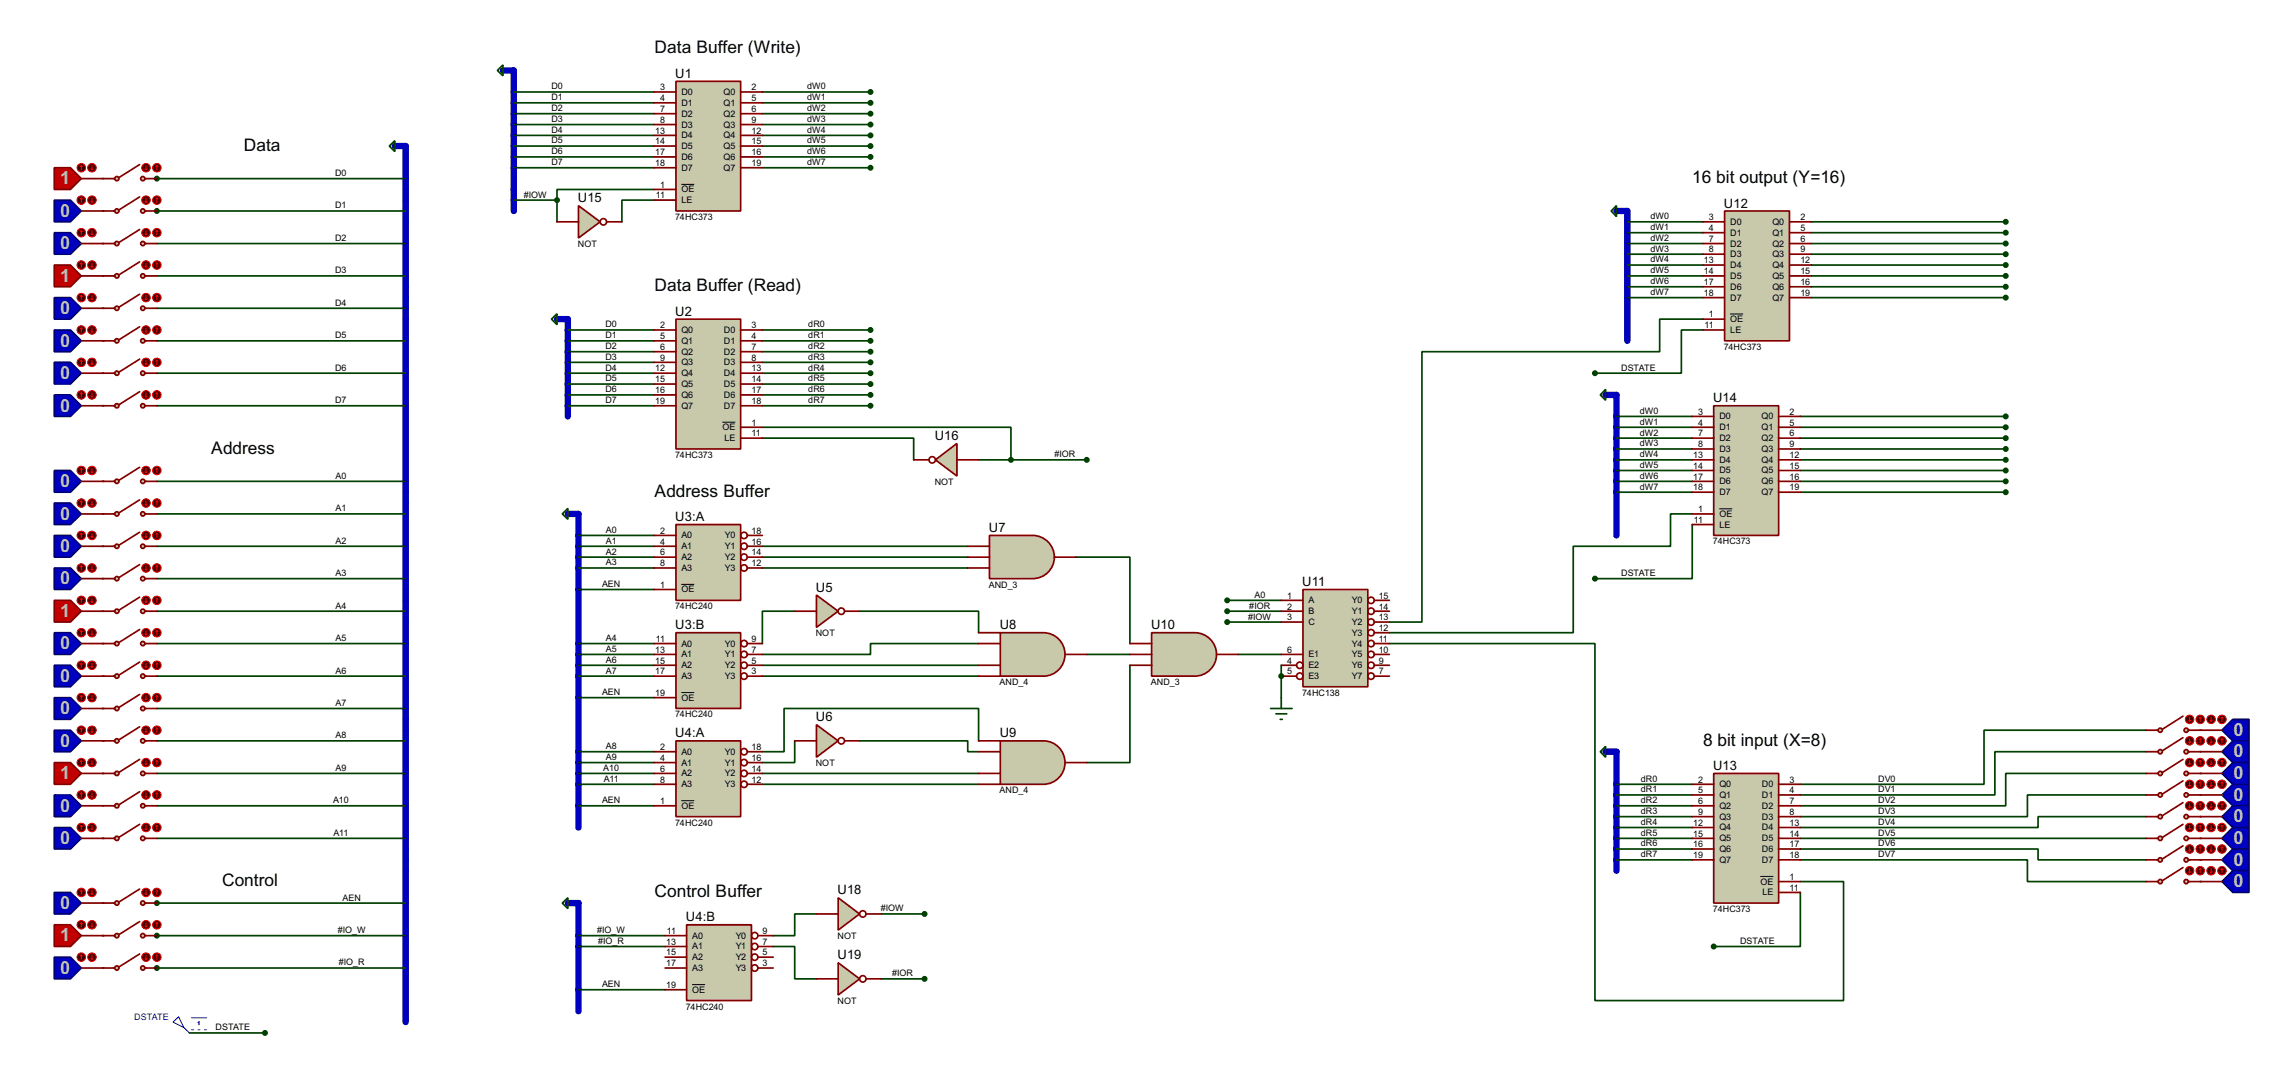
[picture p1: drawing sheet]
<svg xmlns="http://www.w3.org/2000/svg" width="536mm" height="256mm" viewBox="0 0 536 256" stroke-linecap="round" stroke-linejoin="round" font-family="sans-serif">
<defs><g id="words">
<g font-size="4.7" fill="#c0c0c0">
<text x="14.1" y="43.3">1</text>
<text x="14.1" y="50.9">0</text>
<text x="14.1" y="58.5">0</text>
<text x="14.1" y="66.1">1</text>
<text x="14.1" y="73.7">0</text>
<text x="14.1" y="81.4">0</text>
<text x="14.1" y="89">0</text>
<text x="14.1" y="96.6">0</text>
<text x="14.1" y="114.4">0</text>
<text x="14.1" y="122">0</text>
<text x="14.1" y="129.6">0</text>
<text x="14.1" y="137.2">0</text>
<text x="14.1" y="144.9">1</text>
<text x="14.1" y="152.5">0</text>
<text x="14.1" y="160.1">0</text>
<text x="14.1" y="167.7">0</text>
<text x="524.7" y="172.8">0</text>
<text x="14.1" y="175.3">0</text>
<text x="524.7" y="177.9">0</text>
<text x="14.1" y="183">1</text>
<text x="524.7" y="183">0</text>
<text x="14.1" y="190.6">0</text>
<text x="524.7" y="188">0</text>
<text x="524.7" y="193.1">0</text>
<text x="14.1" y="198.2">0</text>
<text x="524.7" y="198.2">0</text>
<text x="524.7" y="203.3">0</text>
<text x="524.7" y="208.4">0</text>
<text x="14.1" y="213.4">0</text>
<text x="14.1" y="221.1">1</text>
<text x="14.1" y="228.7">0</text>
</g>
<g font-size="4.5">
<text x="153.8" y="12.5">Data Buffer (Write)</text>
<text x="57.3" y="35.4">Data</text>
<text x="397.5" y="43">16 bit output (Y=16)</text>
<text x="153.8" y="68.4">Data Buffer (Read)</text>
<text x="49.6" y="106.5">Address</text>
<text x="153.8" y="116.7">Address Buffer</text>
<text x="400.1" y="175.1">8 bit input (X=8)</text>
<text x="52.2" y="208.1">Control</text>
<text x="153.8" y="210.7">Control Buffer</text>
</g>
<g font-size="3.4">
<text x="158.7" y="18.3">U1</text>
<text x="135.8" y="47.5">U15</text>
<text x="405" y="48.7">U12</text>
<text x="158.7" y="74.1">U2</text>
<text x="402.5" y="94.5">U14</text>
<text x="219.6" y="103.3">U16</text>
<text x="158.7" y="122.4">U3:A</text>
<text x="232.3" y="124.9">U7</text>
<text x="306" y="137.6">U11</text>
<text x="191.7" y="138.9">U5</text>
<text x="158.7" y="147.8">U3:B</text>
<text x="234.9" y="147.8">U8</text>
<text x="270.4" y="147.8">U10</text>
<text x="158.7" y="173.2">U4:A</text>
<text x="191.7" y="169.4">U6</text>
<text x="234.9" y="173.2">U9</text>
<text x="402.5" y="180.8">U13</text>
<text x="196.8" y="210">U18</text>
<text x="161.2" y="216.4">U4:B</text>
<text x="196.8" y="225.3">U19</text>
</g>
<g font-size="2.3">
<text x="129.5" y="21">D0</text>
<text x="129.5" y="23.5">D1</text>
<text x="155.1" y="21.2">3</text>
<text x="155.1" y="23.7">4</text>
<text x="160.1" y="22.3">D0</text>
<text x="170" y="22.3">Q0</text>
<text x="176.5" y="21.2">2</text>
<text x="176.5" y="23.7">5</text>
<text x="189.6" y="21">dW0</text>
<text x="189.6" y="23.5">dW1</text>
<text x="129.5" y="26.1">D2</text>
<text x="129.5" y="28.6">D3</text>
<text x="155.1" y="26.3">7</text>
<text x="155.1" y="28.8">8</text>
<text x="160.1" y="24.8">D1</text>
<text x="160.1" y="27.4">D2</text>
<text x="160.1" y="29.9">D3</text>
<text x="170" y="24.8">Q1</text>
<text x="170" y="27.4">Q2</text>
<text x="170" y="29.9">Q3</text>
<text x="176.5" y="26.3">6</text>
<text x="176.5" y="28.8">9</text>
<text x="189.6" y="26.1">dW2</text>
<text x="189.6" y="28.6">dW3</text>
<text x="129.5" y="31.2">D4</text>
<text x="129.5" y="33.7">D5</text>
<text x="153.9" y="31.4">13</text>
<text x="153.9" y="33.9">14</text>
<text x="160.1" y="32.5">D4</text>
<text x="160.1" y="35">D5</text>
<text x="170" y="32.5">Q4</text>
<text x="170" y="35">Q5</text>
<text x="176.5" y="31.4">12</text>
<text x="176.5" y="33.9">15</text>
<text x="189.6" y="31.2">dW4</text>
<text x="189.6" y="33.7">dW5</text>
<text x="78.7" y="41.3">D0</text>
<text x="129.5" y="36.2">D6</text>
<text x="129.5" y="38.8">D7</text>
<text x="153.9" y="36.4">17</text>
<text x="153.9" y="39">18</text>
<text x="160.1" y="37.5">D6</text>
<text x="160.1" y="40.1">D7</text>
<text x="170" y="37.5">Q6</text>
<text x="170" y="40.1">Q7</text>
<text x="176.5" y="36.4">16</text>
<text x="176.5" y="39">19</text>
<text x="189.6" y="36.2">dW6</text>
<text x="189.6" y="38.8">dW7</text>
<text x="123" y="46.4">#IOW</text>
<text x="154.1" y="46.6">11</text>
<text x="155.1" y="44.1">1</text>
<text x="160.1" y="45.2">OE</text>
<text x="160.1" y="47.7">LE</text>
<text x="78.7" y="48.9">D1</text>
<text x="158.6" y="51.6">74HC373</text>
<text x="387.7" y="51.5">dW0</text>
<text x="401.4" y="51.7">3</text>
<text x="406.5" y="52.8">D0</text>
<text x="416.4" y="52.8">Q0</text>
<text x="422.9" y="51.7">2</text>
<text x="78.7" y="56.6">D2</text>
<text x="135.7" y="58">NOT</text>
<text x="387.7" y="54">dW1</text>
<text x="387.7" y="56.6">dW2</text>
<text x="387.7" y="59.1">dW3</text>
<text x="401.4" y="54.2">4</text>
<text x="401.4" y="56.8">7</text>
<text x="401.4" y="59.3">8</text>
<text x="406.5" y="55.3">D1</text>
<text x="406.5" y="57.9">D2</text>
<text x="416.4" y="55.3">Q1</text>
<text x="416.4" y="57.9">Q2</text>
<text x="422.9" y="54.2">5</text>
<text x="422.9" y="56.8">6</text>
<text x="422.9" y="59.3">9</text>
<text x="78.7" y="64.2">D3</text>
<text x="387.7" y="61.6">dW4</text>
<text x="387.7" y="64.2">dW5</text>
<text x="400.3" y="61.8">13</text>
<text x="400.3" y="64.4">14</text>
<text x="406.5" y="60.4">D3</text>
<text x="406.5" y="62.9">D4</text>
<text x="406.5" y="65.5">D5</text>
<text x="416.4" y="60.4">Q3</text>
<text x="416.4" y="62.9">Q4</text>
<text x="416.4" y="65.5">Q5</text>
<text x="422.9" y="61.8">12</text>
<text x="422.9" y="64.4">15</text>
<text x="78.7" y="71.8">D4</text>
<text x="387.7" y="66.7">dW6</text>
<text x="387.7" y="69.3">dW7</text>
<text x="400.3" y="66.9">17</text>
<text x="400.3" y="69.5">18</text>
<text x="406.5" y="68">D6</text>
<text x="406.5" y="70.6">D7</text>
<text x="416.4" y="68">Q6</text>
<text x="416.4" y="70.6">Q7</text>
<text x="422.9" y="66.9">16</text>
<text x="422.9" y="69.5">19</text>
<text x="142.2" y="76.9">D0</text>
<text x="155.1" y="77.1">2</text>
<text x="176.5" y="77.1">3</text>
<text x="189.9" y="76.9">dR0</text>
<text x="400.4" y="77.1">11</text>
<text x="401.4" y="74.5">1</text>
<text x="406.5" y="75.6">OE</text>
<text x="78.7" y="79.4">D5</text>
<text x="142.2" y="79.4">D1</text>
<text x="142.2" y="82">D2</text>
<text x="155.1" y="79.6">5</text>
<text x="155.1" y="82.2">6</text>
<text x="160.1" y="78.2">Q0</text>
<text x="160.1" y="80.7">Q1</text>
<text x="160.1" y="83.3">Q2</text>
<text x="170.1" y="78.2">D0</text>
<text x="170.1" y="80.7">D1</text>
<text x="170.1" y="83.3">D2</text>
<text x="176.5" y="79.6">4</text>
<text x="176.5" y="82.2">7</text>
<text x="189.9" y="79.4">dR1</text>
<text x="189.9" y="82">dR2</text>
<text x="404.9" y="82.1">74HC373</text>
<text x="406.5" y="78.2">LE</text>
<text x="78.7" y="87">D6</text>
<text x="142.2" y="84.5">D3</text>
<text x="142.2" y="87">D4</text>
<text x="142.2" y="89.6">D5</text>
<text x="153.9" y="87.2">12</text>
<text x="153.9" y="89.8">15</text>
<text x="155.1" y="84.7">9</text>
<text x="160.1" y="85.8">Q3</text>
<text x="160.1" y="88.3">Q4</text>
<text x="170.1" y="85.8">D3</text>
<text x="170.1" y="88.3">D4</text>
<text x="176.5" y="84.7">8</text>
<text x="176.5" y="87.2">13</text>
<text x="176.5" y="89.8">14</text>
<text x="189.9" y="84.5">dR3</text>
<text x="189.9" y="87">dR4</text>
<text x="189.9" y="89.6">dR5</text>
<text x="380.8" y="87">DSTATE</text>
<text x="78.7" y="94.7">D7</text>
<text x="142.2" y="92.1">D6</text>
<text x="142.2" y="94.7">D7</text>
<text x="153.9" y="92.3">16</text>
<text x="153.9" y="94.9">19</text>
<text x="160.1" y="90.9">Q5</text>
<text x="160.1" y="93.4">Q6</text>
<text x="160.1" y="96">Q7</text>
<text x="170.1" y="90.9">D5</text>
<text x="170.1" y="93.4">D6</text>
<text x="170.1" y="96">D7</text>
<text x="176.5" y="92.3">17</text>
<text x="176.5" y="94.9">18</text>
<text x="189.9" y="92.1">dR6</text>
<text x="189.9" y="94.7">dR7</text>
<text x="169.7" y="101">OE</text>
<text x="176.5" y="99.9">1</text>
<text x="385.2" y="97.2">dW0</text>
<text x="385.2" y="99.7">dW1</text>
<text x="398.9" y="97.4">3</text>
<text x="398.9" y="99.9">4</text>
<text x="403.9" y="98.5">D0</text>
<text x="403.9" y="101">D1</text>
<text x="413.8" y="98.5">Q0</text>
<text x="413.8" y="101">Q1</text>
<text x="420.4" y="97.4">2</text>
<text x="420.4" y="99.9">5</text>
<text x="158.6" y="107.5">74HC373</text>
<text x="170.2" y="103.6">LE</text>
<text x="176.5" y="102.5">11</text>
<text x="247.7" y="107.4">#IOR</text>
<text x="385.2" y="102.3">dW2</text>
<text x="385.2" y="104.8">dW3</text>
<text x="385.2" y="107.4">dW4</text>
<text x="397.8" y="107.6">13</text>
<text x="398.9" y="102.5">7</text>
<text x="398.9" y="105">8</text>
<text x="403.9" y="103.6">D2</text>
<text x="403.9" y="106.1">D3</text>
<text x="413.8" y="103.6">Q2</text>
<text x="413.8" y="106.1">Q3</text>
<text x="420.4" y="102.5">6</text>
<text x="420.4" y="105">9</text>
<text x="420.4" y="107.6">12</text>
<text x="78.8" y="112.4">A0</text>
<text x="219.6" y="113.9">NOT</text>
<text x="385.2" y="109.9">dW5</text>
<text x="385.2" y="112.4">dW6</text>
<text x="397.8" y="110.1">14</text>
<text x="397.8" y="112.6">17</text>
<text x="403.9" y="108.7">D4</text>
<text x="403.9" y="111.2">D5</text>
<text x="403.9" y="113.7">D6</text>
<text x="413.8" y="108.7">Q4</text>
<text x="413.8" y="111.2">Q5</text>
<text x="413.8" y="113.7">Q6</text>
<text x="420.4" y="110.1">15</text>
<text x="420.4" y="112.6">16</text>
<text x="385.2" y="115">dW7</text>
<text x="397.8" y="115.2">18</text>
<text x="403.9" y="116.3">D7</text>
<text x="413.8" y="116.3">Q7</text>
<text x="420.4" y="115.2">19</text>
<text x="78.8" y="120.1">A1</text>
<text x="142.3" y="125.1">A0</text>
<text x="155.1" y="125.3">2</text>
<text x="176.5" y="125.3">18</text>
<text x="397.9" y="122.8">11</text>
<text x="398.9" y="120.3">1</text>
<text x="403.9" y="121.4">OE</text>
<text x="403.9" y="123.9">LE</text>
<text x="78.8" y="127.7">A2</text>
<text x="142.3" y="127.7">A1</text>
<text x="142.3" y="130.2">A2</text>
<text x="155.1" y="127.9">4</text>
<text x="155.1" y="130.4">6</text>
<text x="160.1" y="126.4">A0</text>
<text x="160.1" y="129">A1</text>
<text x="160.1" y="131.5">A2</text>
<text x="170.3" y="126.4">Y0</text>
<text x="170.3" y="129">Y1</text>
<text x="170.3" y="131.5">Y2</text>
<text x="176.5" y="127.9">16</text>
<text x="176.5" y="130.4">14</text>
<text x="402.4" y="127.8">74HC373</text>
<text x="78.8" y="135.3">A3</text>
<text x="141.4" y="137.8">AEN</text>
<text x="142.3" y="132.8">A3</text>
<text x="155.1" y="133">8</text>
<text x="160.1" y="134.1">A3</text>
<text x="170.3" y="134.1">Y3</text>
<text x="176.5" y="133">12</text>
<text x="232.3" y="138">AND_3</text>
<text x="380.8" y="135.3">DSTATE</text>
<text x="78.8" y="142.9">A4</text>
<text x="155.1" y="138">1</text>
<text x="158.6" y="143.1">74HC240</text>
<text x="160.1" y="139.1">OE</text>
<text x="293.5" y="142.9">#IOR</text>
<text x="294.7" y="140.4">A0</text>
<text x="302.4" y="140.6">1</text>
<text x="302.4" y="143.1">2</text>
<text x="307.4" y="141.7">A</text>
<text x="317.6" y="141.7">Y0</text>
<text x="323.9" y="140.6">15</text>
<text x="323.9" y="143.1">14</text>
<text x="191.6" y="149.4">NOT</text>
<text x="293.2" y="145.5">#IOW</text>
<text x="302.4" y="145.7">3</text>
<text x="307.4" y="144.2">B</text>
<text x="307.4" y="146.8">C</text>
<text x="317.6" y="144.2">Y1</text>
<text x="317.6" y="146.8">Y2</text>
<text x="317.6" y="149.3">Y3</text>
<text x="323.9" y="145.7">13</text>
<text x="323.9" y="148.2">12</text>
<text x="78.8" y="150.5">A5</text>
<text x="142.3" y="150.5">A4</text>
<text x="142.3" y="153.1">A5</text>
<text x="142.3" y="155.6">A6</text>
<text x="153.9" y="153.3">13</text>
<text x="153.9" y="155.8">15</text>
<text x="154.1" y="150.7">11</text>
<text x="160.1" y="151.8">A0</text>
<text x="160.1" y="154.4">A1</text>
<text x="170.3" y="151.8">Y0</text>
<text x="170.3" y="154.4">Y1</text>
<text x="176.5" y="150.7">9</text>
<text x="176.5" y="153.3">7</text>
<text x="176.5" y="155.8">5</text>
<text x="302.4" y="153.3">6</text>
<text x="302.4" y="155.8">4</text>
<text x="307.4" y="154.4">E1</text>
<text x="317.6" y="151.8">Y4</text>
<text x="317.6" y="154.4">Y5</text>
<text x="323.9" y="150.7">11</text>
<text x="323.9" y="153.3">10</text>
<text x="323.9" y="155.8">9</text>
<text x="78.8" y="158.2">A6</text>
<text x="142.3" y="158.2">A7</text>
<text x="153.9" y="158.4">17</text>
<text x="160.1" y="156.9">A2</text>
<text x="160.1" y="159.5">A3</text>
<text x="170.3" y="156.9">Y2</text>
<text x="170.3" y="159.5">Y3</text>
<text x="176.5" y="158.4">3</text>
<text x="234.8" y="160.9">AND_4</text>
<text x="270.4" y="160.9">AND_3</text>
<text x="302.4" y="158.4">5</text>
<text x="307.4" y="156.9">E2</text>
<text x="307.4" y="159.5">E3</text>
<text x="317.6" y="156.9">Y6</text>
<text x="317.6" y="159.5">Y7</text>
<text x="323.9" y="158.4">7</text>
<text x="78.8" y="165.8">A7</text>
<text x="141.4" y="163.2">AEN</text>
<text x="153.9" y="163.4">19</text>
<text x="160.1" y="164.5">OE</text>
<text x="305.9" y="163.4">74HC138</text>
<text x="78.8" y="173.4">A8</text>
<text x="158.6" y="168.5">74HC240</text>
<text x="142.3" y="175.9">A8</text>
<text x="142.3" y="178.5">A9</text>
<text x="155.1" y="176.1">2</text>
<text x="155.1" y="178.7">4</text>
<text x="160.1" y="177.2">A0</text>
<text x="160.1" y="179.8">A1</text>
<text x="170.3" y="177.2">Y0</text>
<text x="170.3" y="179.8">Y1</text>
<text x="176.5" y="176.1">18</text>
<text x="176.5" y="178.7">16</text>
<text x="191.6" y="179.9">NOT</text>
<text x="78.8" y="181">A9</text>
<text x="141.7" y="181">A10</text>
<text x="141.8" y="183.6">A11</text>
<text x="155.1" y="181.2">6</text>
<text x="155.1" y="183.8">8</text>
<text x="160.1" y="182.3">A2</text>
<text x="160.1" y="184.9">A3</text>
<text x="170.3" y="182.3">Y2</text>
<text x="170.3" y="184.9">Y3</text>
<text x="176.5" y="181.2">14</text>
<text x="176.5" y="183.8">12</text>
<text x="385.5" y="183.6">dR0</text>
<text x="398.9" y="183.8">2</text>
<text x="403.9" y="184.9">Q0</text>
<text x="413.9" y="184.9">D0</text>
<text x="420.4" y="183.8">3</text>
<text x="441.2" y="183.6">DV0</text>
<text x="78.2" y="188.6">A10</text>
<text x="141.4" y="188.6">AEN</text>
<text x="155.1" y="188.8">1</text>
<text x="160.1" y="189.9">OE</text>
<text x="234.8" y="186.3">AND_4</text>
<text x="385.5" y="186.1">dR1</text>
<text x="385.5" y="188.6">dR2</text>
<text x="385.5" y="191.2">dR3</text>
<text x="398.9" y="186.3">5</text>
<text x="398.9" y="188.8">6</text>
<text x="398.9" y="191.4">9</text>
<text x="403.9" y="187.4">Q1</text>
<text x="403.9" y="189.9">Q2</text>
<text x="413.9" y="187.4">D1</text>
<text x="413.9" y="189.9">D2</text>
<text x="420.4" y="186.3">4</text>
<text x="420.4" y="188.8">7</text>
<text x="420.4" y="191.4">8</text>
<text x="441.2" y="186.1">DV1</text>
<text x="441.2" y="188.6">DV2</text>
<text x="441.2" y="191.2">DV3</text>
<text x="78.3" y="196.3">A11</text>
<text x="158.6" y="193.9">74HC240</text>
<text x="385.5" y="193.7">dR4</text>
<text x="385.5" y="196.3">dR5</text>
<text x="397.8" y="193.9">12</text>
<text x="397.8" y="196.5">15</text>
<text x="403.9" y="192.5">Q3</text>
<text x="403.9" y="195">Q4</text>
<text x="403.9" y="197.6">Q5</text>
<text x="413.9" y="192.5">D3</text>
<text x="413.9" y="195">D4</text>
<text x="413.9" y="197.6">D5</text>
<text x="420.4" y="193.9">13</text>
<text x="420.4" y="196.5">14</text>
<text x="441.2" y="193.7">DV4</text>
<text x="441.2" y="196.3">DV5</text>
<text x="385.5" y="198.8">dR6</text>
<text x="385.5" y="201.3">dR7</text>
<text x="397.8" y="199">16</text>
<text x="397.8" y="201.5">19</text>
<text x="403.9" y="200.1">Q6</text>
<text x="403.9" y="202.6">Q7</text>
<text x="413.9" y="200.1">D6</text>
<text x="413.9" y="202.6">D7</text>
<text x="420.4" y="199">17</text>
<text x="420.4" y="201.5">18</text>
<text x="441.2" y="198.8">DV6</text>
<text x="441.2" y="201.3">DV7</text>
<text x="413.6" y="207.7">OE</text>
<text x="420.4" y="206.6">1</text>
<text x="420.4" y="209.2">11</text>
<text x="80.5" y="211.5">AEN</text>
<text x="206.9" y="214">#IOW</text>
<text x="402.4" y="214.2">74HC373</text>
<text x="414" y="210.3">LE</text>
<text x="79.3" y="219.1">#IO_W</text>
<text x="140.3" y="219.1">#IO_W</text>
<text x="140.5" y="221.7">#IO_R</text>
<text x="156.5" y="221.9">13</text>
<text x="156.6" y="219.3">11</text>
<text x="162.6" y="220.4">A0</text>
<text x="172.8" y="220.4">Y0</text>
<text x="179.1" y="219.3">9</text>
<text x="179.1" y="221.9">7</text>
<text x="196.7" y="220.5">NOT</text>
<text x="408.8" y="221.7">DSTATE</text>
<text x="79.6" y="226.7">#IO_R</text>
<text x="156.5" y="224.4">15</text>
<text x="156.5" y="226.9">17</text>
<text x="162.6" y="223">A1</text>
<text x="162.6" y="225.5">A2</text>
<text x="172.8" y="223">Y1</text>
<text x="172.8" y="225.5">Y2</text>
<text x="179.1" y="224.4">5</text>
<text x="179.1" y="226.9">3</text>
<text x="141.4" y="231.8">AEN</text>
<text x="156.5" y="232">19</text>
<text x="162.6" y="228">A3</text>
<text x="162.6" y="233.1">OE</text>
<text x="172.8" y="228">Y3</text>
<text x="209.6" y="229.3">#IOR</text>
<text x="161.1" y="237.1">74HC240</text>
<text x="196.7" y="235.8">NOT</text>
<text x="50.6" y="242">DSTATE</text>
</g>
<text font-size="2.3" fill="#0000c0" x="31.5" y="239.5">DSTATE</text>
</g></defs>
<path d="M120.7 16.5v33M95.3 34.3v205.7M382.3 49.5v30.5M133.4 74.9v22.9M379.7 92.7v33M135.9 120.7v73.6M379.7 176.5v28M135.9 212.1v25.4" fill="none" stroke="#0000c0" stroke-width="1.5"/>
<g fill="none" stroke="#004000" stroke-width=".4">
<path d="M135.9 125.7h17.8M135.9 128.3h17.8M135.9 130.8h17.8M135.9 133.4h17.8M135.9 138.4h17.8M135.9 151.1h17.8M135.9 153.7h17.8M135.9 156.2h17.8M135.9 158.8h17.8M179.1 156.2h50.8M179.1 158.8h50.8M186.7 143.5h-7.6v7.6"/>
<path d="M201.9 143.5h28v5.1M229.9 151.1h-25.4v2.6h-25.4M255.3 153.7h10.1M265.4 156.2v22.9h-10.1M290.8 153.7h10.2M301 156.2v2.6M135.9 176.5h17.8M135.9 179.1h17.8M135.9 163.8h17.8M186.7 174v5.1h-7.6M201.9 174h25.4v2.5h2.6M229.9 174v-7.6h-45.7v10.1h-5.1"/>
<path d="M135.9 181.6h17.8M135.9 184.2h17.8M135.9 189.2h17.8M179.1 181.6h50.8M179.1 184.2h50.8M135.9 219.7h20.3M135.9 222.3h20.3M135.9 232.4h20.3"/>
</g>
<circle cx="301" cy="158.8" r=".2" fill="#004000"/>
<g fill="none" stroke="#004000" stroke-width=".4">
<path d="M120.7 21.6h33M120.7 24.1h33M120.7 26.7h33M120.7 29.2h33M120.7 31.8h33M120.7 34.3h33M120.7 36.8h33M120.7 39.4h33M179.1 21.6h25.4M179.1 24.1h25.4M179.1 26.7h25.4M179.1 29.2h25.4"/>
<path d="M179.1 31.8h25.4M179.1 34.3h25.4M179.1 36.8h25.4M179.1 39.4h25.4M382.3 52.1h17.8M382.3 54.6h17.8M382.3 57.2h17.8M382.3 59.7h17.8M425.5 52.1h45.7M425.5 54.6h45.7M425.5 57.2h45.7M425.5 59.7h45.7"/>
<path d="M133.4 77.5h20.3M179.1 77.5h25.4M382.3 62.2h17.8M382.3 64.8h17.8M382.3 67.3h17.8M382.3 69.9h17.8M400.1 74.9h-10.2v7.7h-55.9v63.5h-7.6M425.5 62.2h45.7M425.5 64.8h45.7M425.5 67.3h45.7M425.5 69.9h45.7M133.4 80h20.3"/>
<path d="M133.4 82.6h20.3M133.4 85.1h20.3M133.4 87.6h20.3M133.4 90.2h20.3M133.4 92.7h20.3M133.4 95.3h20.3M179.1 80h25.4M179.1 82.6h25.4M179.1 85.1h25.4M179.1 87.6h25.4M179.1 90.2h25.4M179.1 92.7h25.4"/>
<path d="M179.1 95.3h25.4M379.7 97.8h17.8M422.9 97.8h48.3M179.1 102.9h35.5v5.1M379.7 100.3h17.8M379.7 102.9h17.8M379.7 105.4h17.8M379.7 108h17.8M379.7 110.5h17.8M379.7 113h17.8M379.7 115.6h17.8M422.9 100.3h48.3"/>
<path d="M422.9 102.9h48.3M422.9 105.4h48.3M422.9 108h48.3M422.9 110.5h48.3M422.9 113h48.3M422.9 115.6h48.3M397.5 120.7h-5.1v7.6h-22.8v20.3h-43.2M288.3 146.1h12.7M288.3 143.5h12.7M288.3 141h12.7M301 158.8v5M326.4 151.1h48.3v83.9h58.4v-28h-10.2"/>
<path d="M504.2 171.5h-38.1v12.7h-43.2M379.7 184.2h17.8M379.7 186.7h17.8M379.7 189.2h17.8M379.7 191.8h17.8M379.7 194.3h17.8M379.7 196.9h17.8M379.7 199.4h17.8M379.7 201.9h17.8"/>
</g>
<circle cx="516.9" cy="171.5" r=".2" fill="#004000"/>
<path d="M504.2 176.5h-35.6v10.2h-45.7" fill="none" stroke="#004000" stroke-width=".4"/>
<circle cx="516.9" cy="176.5" r=".2" fill="#004000"/>
<path d="M504.2 181.6h-33v7.6h-48.3" fill="none" stroke="#004000" stroke-width=".4"/>
<circle cx="516.9" cy="181.6" r=".2" fill="#004000"/>
<path d="M504.2 186.7h-27.9v5.1h-53.4" fill="none" stroke="#004000" stroke-width=".4"/>
<circle cx="516.9" cy="186.7" r=".2" fill="#004000"/>
<path d="M504.2 191.8h-25.4v2.5h-55.9" fill="none" stroke="#004000" stroke-width=".4"/>
<circle cx="516.9" cy="191.8" r=".2" fill="#004000"/>
<path d="M422.9 196.9h81.3" fill="none" stroke="#004000" stroke-width=".4"/>
<circle cx="516.9" cy="196.9" r=".2" fill="#004000"/>
<path d="M422.9 199.4h55.9v2.5h25.4" fill="none" stroke="#004000" stroke-width=".4"/>
<circle cx="516.9" cy="201.9" r=".2" fill="#004000"/>
<path d="M422.9 201.9h53.4v5.1h27.9" fill="none" stroke="#004000" stroke-width=".4"/>
<circle cx="516.9" cy="207" r=".2" fill="#004000"/>
<path d="M36.8 41.9h58.5M36.8 49.5h58.5" fill="none" stroke="#004000" stroke-width=".4"/>
<g fill="#004000">
<circle cx="24.1" cy="41.9" r=".2"/>
<circle cx="36.8" cy="41.9" r=".2"/>
<circle cx="24.1" cy="49.5" r=".2"/>
<circle cx="36.8" cy="49.5" r=".2"/>
<circle cx="24.1" cy="57.2" r=".2"/>
</g>
<path d="M36.8 57.2h58.5" fill="none" stroke="#004000" stroke-width=".4"/>
<circle cx="24.1" cy="64.8" r=".2" fill="#004000"/>
<path d="M36.8 64.8h58.5" fill="none" stroke="#004000" stroke-width=".4"/>
<circle cx="24.1" cy="72.4" r=".2" fill="#004000"/>
<path d="M36.8 72.4h58.5" fill="none" stroke="#004000" stroke-width=".4"/>
<circle cx="24.1" cy="80" r=".2" fill="#004000"/>
<path d="M36.8 80h58.5" fill="none" stroke="#004000" stroke-width=".4"/>
<circle cx="24.1" cy="87.6" r=".2" fill="#004000"/>
<path d="M36.8 87.6h58.5" fill="none" stroke="#004000" stroke-width=".4"/>
<circle cx="24.1" cy="95.3" r=".2" fill="#004000"/>
<path d="M36.8 95.3h58.5" fill="none" stroke="#004000" stroke-width=".4"/>
<circle cx="24.1" cy="113" r=".2" fill="#004000"/>
<path d="M36.8 113h58.5" fill="none" stroke="#004000" stroke-width=".4"/>
<circle cx="24.1" cy="120.7" r=".2" fill="#004000"/>
<path d="M36.8 120.7h58.5" fill="none" stroke="#004000" stroke-width=".4"/>
<circle cx="24.1" cy="128.3" r=".2" fill="#004000"/>
<path d="M36.8 128.3h58.5" fill="none" stroke="#004000" stroke-width=".4"/>
<circle cx="24.1" cy="135.9" r=".2" fill="#004000"/>
<path d="M36.8 135.9h58.5" fill="none" stroke="#004000" stroke-width=".4"/>
<circle cx="24.1" cy="143.5" r=".2" fill="#004000"/>
<path d="M36.8 143.5h58.5" fill="none" stroke="#004000" stroke-width=".4"/>
<circle cx="24.1" cy="151.1" r=".2" fill="#004000"/>
<path d="M36.8 151.1h58.5" fill="none" stroke="#004000" stroke-width=".4"/>
<circle cx="24.1" cy="158.8" r=".2" fill="#004000"/>
<path d="M36.8 158.8h58.5" fill="none" stroke="#004000" stroke-width=".4"/>
<circle cx="24.1" cy="166.4" r=".2" fill="#004000"/>
<path d="M36.8 166.4h58.5" fill="none" stroke="#004000" stroke-width=".4"/>
<circle cx="24.1" cy="174" r=".2" fill="#004000"/>
<path d="M36.8 174h58.5" fill="none" stroke="#004000" stroke-width=".4"/>
<circle cx="24.1" cy="181.6" r=".2" fill="#004000"/>
<path d="M36.8 181.6h58.5" fill="none" stroke="#004000" stroke-width=".4"/>
<circle cx="24.1" cy="189.2" r=".2" fill="#004000"/>
<path d="M36.8 189.2h58.5" fill="none" stroke="#004000" stroke-width=".4"/>
<circle cx="24.1" cy="196.9" r=".2" fill="#004000"/>
<path d="M36.8 196.9h58.5M36.8 212.1h58.5M36.8 219.7h58.5M36.8 227.3h58.5" fill="none" stroke="#004000" stroke-width=".4"/>
<g fill="#004000">
<circle cx="24.1" cy="212.1" r=".2"/>
<circle cx="36.8" cy="212.1" r=".2"/>
<circle cx="24.1" cy="219.7" r=".2"/>
<circle cx="36.8" cy="219.7" r=".2"/>
<circle cx="24.1" cy="227.3" r=".2"/>
<circle cx="36.8" cy="227.3" r=".2"/>
</g>
<g fill="none" stroke="#004000" stroke-width=".4">
<path d="M91.4 34.3l1.3-1.3v2.6zM120.7 47h10.1M130.8 47v5.1M153.7 47h-7.6v5.1M153.7 44.5h-22.9v2.5M400.1 77.5h-5.1v10.1h-20.3M179.1 100.3h58.4v7.7M229.9 108h25.4M179.1 128.3h48.2M179.1 130.8h48.2M179.1 133.4h48.2M252.7 130.8h12.7v20.3"/>
<path d="M397.5 123.2v12.7h-22.8M191.8 214.6h-5.1v5.1h-5.1M207 214.6h10.2M422.9 209.6v12.7h-20.3M181.6 222.3h5.1v7.6h5.1M207 229.9h10.2M44.5 242.6h17.7"/>
</g>
<path d="M92.7 34.3h2.6" fill="none" stroke="#0000c0" stroke-width="1.5"/>
<path d="M158.8 74.9h15.2v30.5h-15.2z" fill="#c8c8aa" stroke="#800000" stroke-width=".4"/>
<g fill="none" stroke="#800000" stroke-width=".4">
<path d="M153.7 77.5h5.1M174 77.5h5.1M153.7 80h5.1M153.7 82.6h5.1M153.7 85.1h5.1M153.7 87.6h5.1M153.7 90.2h5.1M153.7 92.7h5.1M153.7 95.3h5.1M174 80h5.1M174 82.6h5.1M174 85.1h5.1"/>
<path d="M174 87.6h5.1M174 90.2h5.1M174 92.7h5.1M174 95.3h5.1M174 100.3h5.1M174 102.9h5.1"/>
</g>
<path d="M169.7 99.1h3" fill="none" stroke="#000" stroke-width=".23"/>
<path d="M158.8 123.2h15.2v17.8h-15.2z" fill="#c8c8aa" stroke="#800000" stroke-width=".4"/>
<g fill="none" stroke="#800000" stroke-width=".4">
<path d="M153.7 125.7h5.1M153.7 128.3h5.1M153.7 130.8h5.1M153.7 133.4h5.1M153.7 138.4h5.1M175.5 125.7h3.6M175.5 128.3h3.6M175.5 130.8h3.6M175.5 133.4h3.6"/>
<circle cx="174.8" cy="128.3" r=".75"/>
<circle cx="174.8" cy="133.4" r=".75"/>
<circle cx="174.8" cy="125.7" r=".75"/>
<circle cx="174.8" cy="130.8" r=".75"/>
</g>
<path d="M160 137.2h3.1" fill="none" stroke="#000" stroke-width=".23"/>
<path d="M158.8 148.6h15.2v17.8h-15.2z" fill="#c8c8aa" stroke="#800000" stroke-width=".4"/>
<g fill="none" stroke="#800000" stroke-width=".4">
<path d="M153.7 151.1h5.1M153.7 153.7h5.1M153.7 156.2h5.1M153.7 158.8h5.1M175.5 151.1h3.6M175.5 153.7h3.6M175.5 156.2h3.6M175.5 158.8h3.6M153.7 163.8h5.1"/>
<circle cx="174.8" cy="151.1" r=".75"/>
<circle cx="174.8" cy="158.8" r=".75"/>
<circle cx="174.8" cy="153.7" r=".75"/>
<circle cx="174.8" cy="156.2" r=".75"/>
</g>
<path d="M160 162.6h3.1" fill="none" stroke="#000" stroke-width=".23"/>
<path d="M158.8 174h15.2v17.8h-15.2z" fill="#c8c8aa" stroke="#800000" stroke-width=".4"/>
<g fill="none" stroke="#800000" stroke-width=".4">
<path d="M153.7 176.5h5.1M153.7 179.1h5.1M175.5 176.5h3.6M175.5 179.1h3.6M153.7 181.6h5.1M153.7 184.2h5.1M153.7 189.2h5.1M175.5 181.6h3.6M175.5 184.2h3.6"/>
<circle cx="174.8" cy="179.1" r=".75"/>
<circle cx="174.8" cy="176.5" r=".75"/>
<circle cx="174.8" cy="181.6" r=".75"/>
<circle cx="174.8" cy="184.2" r=".75"/>
</g>
<path d="M160 188h3.1" fill="none" stroke="#000" stroke-width=".23"/>
<path d="M133.4 120.7h2.5" fill="none" stroke="#0000c0" stroke-width="1.5"/>
<path d="M132.1 120.7l1.3-1.3v2.5z" fill="none" stroke="#004000" stroke-width=".4"/>
<path d="M161.3 217.2h15.2v17.8h-15.2z" fill="#c8c8aa" stroke="#800000" stroke-width=".4"/>
<g fill="none" stroke="#800000" stroke-width=".4">
<path d="M156.2 219.7h5.1M178.1 219.7h3.5M156.2 222.3h5.1M156.2 224.8h5.1M156.2 227.3h5.1M156.2 232.4h5.1M178.1 222.3h3.5M178.1 224.8h3.5M178.1 227.3h3.5"/>
<circle cx="177.3" cy="219.7" r=".75"/>
<circle cx="177.3" cy="222.3" r=".75"/>
<circle cx="177.3" cy="227.3" r=".75"/>
<circle cx="177.3" cy="224.8" r=".75"/>
</g>
<path d="M162.6 231.2h3" fill="none" stroke="#000" stroke-width=".23"/>
<path d="M118.1 16.5h2.6M133.4 212.1h2.5" fill="none" stroke="#0000c0" stroke-width="1.5"/>
<path d="M116.8 16.5l1.3-1.3v2.6zM132.1 212.1l1.3-1.3v2.6z" fill="none" stroke="#004000" stroke-width=".4"/>
<path d="M191.8 139.7l5.1 3.8-5.1 3.8z" fill-rule="evenodd" fill="#c8c8aa" stroke="#800000" stroke-width=".4"/>
<g fill="none" stroke="#800000" stroke-width=".4">
<path d="M186.7 143.5h5.1M198.4 143.5h3.5"/>
<circle cx="197.6" cy="143.5" r=".75"/>
</g>
<path d="M191.8 170.2l5.1 3.8-5.1 3.8z" fill-rule="evenodd" fill="#c8c8aa" stroke="#800000" stroke-width=".4"/>
<g fill="none" stroke="#800000" stroke-width=".4">
<path d="M186.7 174h5.1M198.4 174h3.5"/>
<circle cx="197.6" cy="174" r=".75"/>
</g>
<path d="M235 148.6h10.1a5.1 5.1 0 0 1 5.1 5.1 5.1 5.1 0 0 1-5.1 5.1h-10.1z" fill-rule="evenodd" fill="#c8c8aa" stroke="#800000" stroke-width=".4"/>
<path d="M229.9 148.6h5.1M229.9 151.1h5.1M229.9 156.2h5.1M229.9 158.8h5.1M250.2 153.7h5.1" fill="none" stroke="#800000" stroke-width=".4"/>
<path d="M235 174h10.1a5.1 5.1 0 0 1 5.1 5.1 5.1 5.1 0 0 1-5.1 5.1h-10.1z" fill-rule="evenodd" fill="#c8c8aa" stroke="#800000" stroke-width=".4"/>
<path d="M229.9 174h5.1M229.9 176.5h5.1M250.2 179.1h5.1M229.9 181.6h5.1M229.9 184.2h5.1" fill="none" stroke="#800000" stroke-width=".4"/>
<path d="M270.5 148.6h10.2a5.1 5.1 0 0 1 5.1 5.1 5.1 5.1 0 0 1-5.1 5.1h-10.2z" fill-rule="evenodd" fill="#c8c8aa" stroke="#800000" stroke-width=".4"/>
<path d="M265.4 151.1h5.1M265.4 153.7h5.1M265.4 156.2h5.1M285.8 153.7h5" fill="none" stroke="#800000" stroke-width=".4"/>
<path d="M306.1 138.4h15.2v22.9h-15.2z" fill="#c8c8aa" stroke="#800000" stroke-width=".4"/>
<g fill="none" stroke="#800000" stroke-width=".4">
<path d="M301 141h5.1M301 143.5h5.1M301 146.1h5.1M301 153.7h5.1M301 156.2h3.6M301 158.8h3.6M322.8 141h3.6M322.8 143.5h3.6M322.8 146.1h3.6M322.8 153.7h3.6M322.8 156.2h3.6M322.8 158.8h3.6"/>
<path d="M322.8 148.6h3.6M322.8 151.1h3.6"/>
<circle cx="305.3" cy="158.8" r=".75"/>
<circle cx="305.3" cy="156.2" r=".75"/>
<circle cx="322.1" cy="148.6" r=".75"/>
<circle cx="322.1" cy="151.1" r=".75"/>
<circle cx="322.1" cy="156.2" r=".75"/>
<circle cx="322.1" cy="158.8" r=".75"/>
<circle cx="322.1" cy="153.7" r=".75"/>
<circle cx="322.1" cy="146.1" r=".75"/>
<circle cx="322.1" cy="143.5" r=".75"/>
<circle cx="322.1" cy="141" r=".75"/>
</g>
<path d="M379.7 48.3v2.5l-1.2-1.3zM129.5 74.9l1.3-1.2v2.5zM377.2 91.4v2.6l-1.3-1.3zM298.5 166.4h5M299.7 167.6h2.6M300.7 168.9h.5M301 163.8v2.6M377.2 175.3v2.5l-1.3-1.3z" fill="none" stroke="#004000" stroke-width=".4"/>
<g fill="#004000" stroke="#004000" stroke-width=".4">
<circle cx="301" cy="158.8" r=".5"/>
<circle cx="204.5" cy="21.6" r=".5"/>
<circle cx="204.5" cy="24.1" r=".5"/>
<circle cx="204.5" cy="26.7" r=".5"/>
<circle cx="204.5" cy="29.2" r=".5"/>
<circle cx="204.5" cy="31.8" r=".5"/>
<circle cx="204.5" cy="34.3" r=".5"/>
<circle cx="204.5" cy="36.8" r=".5"/>
<circle cx="204.5" cy="39.4" r=".5"/>
<circle cx="204.5" cy="77.5" r=".5"/>
<circle cx="204.5" cy="80" r=".5"/>
<circle cx="204.5" cy="82.6" r=".5"/>
<circle cx="204.5" cy="85.1" r=".5"/>
<circle cx="204.5" cy="87.6" r=".5"/>
<circle cx="204.5" cy="90.2" r=".5"/>
<circle cx="204.5" cy="92.7" r=".5"/>
<circle cx="204.5" cy="95.3" r=".5"/>
<circle cx="288.3" cy="146.1" r=".5"/>
<circle cx="288.3" cy="143.5" r=".5"/>
</g>
<path d="M379.7 49.5h2.6M130.8 74.9h2.6M377.2 92.7h2.5M377.2 176.5h2.5" fill="none" stroke="#0000c0" stroke-width="1.5"/>
<path d="M402.6 181.6h15.2v30.5h-15.2z" fill="#c8c8aa" stroke="#800000" stroke-width=".4"/>
<g fill="none" stroke="#800000" stroke-width=".4">
<path d="M397.5 184.2h5.1M397.5 186.7h5.1M397.5 189.2h5.1M397.5 191.8h5.1M397.5 194.3h5.1M397.5 196.9h5.1M397.5 199.4h5.1M417.8 184.2h5.1M417.8 186.7h5.1M417.8 189.2h5.1M417.8 191.8h5.1M417.8 194.3h5.1"/>
<path d="M417.8 196.9h5.1M417.8 199.4h5.1M397.5 201.9h5.1M417.8 201.9h5.1M417.8 207h5.1M417.8 209.6h5.1"/>
</g>
<path d="M413.5 205.8h3.1" fill="none" stroke="#000" stroke-width=".23"/>
<path d="M405.1 49.5h15.3v30.5h-15.3z" fill="#c8c8aa" stroke="#800000" stroke-width=".4"/>
<g fill="none" stroke="#800000" stroke-width=".4">
<path d="M400.1 52.1h5M400.1 54.6h5M400.1 57.2h5M400.1 59.7h5M420.4 52.1h5.1M420.4 54.6h5.1M420.4 57.2h5.1M420.4 59.7h5.1M400.1 62.2h5M400.1 64.8h5M400.1 67.3h5M400.1 69.9h5"/>
<path d="M400.1 74.9h5M400.1 77.5h5M420.4 62.2h5.1M420.4 64.8h5.1M420.4 67.3h5.1M420.4 69.9h5.1"/>
</g>
<path d="M406.4 73.7h3.1" fill="none" stroke="#000" stroke-width=".23"/>
<path d="M402.6 95.3h15.2v30.4h-15.2z" fill="#c8c8aa" stroke="#800000" stroke-width=".4"/>
<g fill="none" stroke="#800000" stroke-width=".4">
<path d="M397.5 97.8h5.1M417.8 97.8h5.1M397.5 100.3h5.1M397.5 102.9h5.1M397.5 105.4h5.1M397.5 108h5.1M397.5 110.5h5.1M397.5 113h5.1M397.5 115.6h5.1M417.8 100.3h5.1M417.8 102.9h5.1M417.8 105.4h5.1"/>
<path d="M417.8 108h5.1M417.8 110.5h5.1M417.8 113h5.1M417.8 115.6h5.1M397.5 120.7h5.1M397.5 123.2h5.1"/>
</g>
<path d="M403.9 119.5h3" fill="none" stroke="#000" stroke-width=".23"/>
<path d="M219.7 108l5.1-3.9v7.7z" fill-rule="evenodd" fill="#c8c8aa" stroke="#800000" stroke-width=".4"/>
<g fill="none" stroke="#800000" stroke-width=".4">
<path d="M214.6 108h3.6M224.8 108h5.1"/>
<circle cx="219" cy="108" r=".75"/>
</g>
<circle cx="255.3" cy="108" r=".5" fill="#004000" stroke="#004000" stroke-width=".4"/>
<path d="M158.8 19.1h15.2v30.4h-15.2z" fill="#c8c8aa" stroke="#800000" stroke-width=".4"/>
<g fill="none" stroke="#800000" stroke-width=".4">
<path d="M153.7 21.6h5.1M153.7 24.1h5.1M153.7 26.7h5.1M153.7 29.2h5.1M153.7 31.8h5.1M153.7 34.3h5.1M153.7 36.8h5.1M153.7 39.4h5.1M174 21.6h5.1M174 24.1h5.1M174 26.7h5.1M174 29.2h5.1"/>
<path d="M174 31.8h5.1M174 34.3h5.1M174 36.8h5.1M174 39.4h5.1M153.7 44.5h5.1M153.7 47h5.1"/>
</g>
<path d="M160 43.3h3.1" fill="none" stroke="#000" stroke-width=".23"/>
<g fill="#004000" stroke="#004000" stroke-width=".4">
<circle cx="471.2" cy="52.1" r=".5"/>
<circle cx="471.2" cy="54.6" r=".5"/>
<circle cx="471.2" cy="57.2" r=".5"/>
<circle cx="471.2" cy="59.7" r=".5"/>
<circle cx="471.2" cy="62.2" r=".5"/>
<circle cx="471.2" cy="64.8" r=".5"/>
<circle cx="471.2" cy="67.3" r=".5"/>
<circle cx="471.2" cy="69.9" r=".5"/>
<circle cx="471.2" cy="97.8" r=".5"/>
<circle cx="471.2" cy="100.3" r=".5"/>
<circle cx="471.2" cy="102.9" r=".5"/>
<circle cx="471.2" cy="105.4" r=".5"/>
<circle cx="471.2" cy="108" r=".5"/>
<circle cx="471.2" cy="110.5" r=".5"/>
<circle cx="471.2" cy="113" r=".5"/>
<circle cx="471.2" cy="115.6" r=".5"/>
<circle cx="288.3" cy="141" r=".5"/>
</g>
<g fill="#c8c8aa" stroke="#800000" stroke-width=".4">
<circle cx="513.6" cy="171.5" r=".5"/>
<circle cx="507.5" cy="171.5" r=".5"/>
</g>
<path d="M504.2 171.5h2.8M512.8 168.2l-4.8 3M514.1 171.5h2.8" fill="none" stroke="#800000" stroke-width=".4"/>
<circle cx="514.4" cy="168.9" r="1" fill="#400000" stroke="#f00" stroke-width=".23"/>
<path d="M514.1 169.2l.3 .2M514.4 168.4v1M514.6 169.2l-.2 .2" fill="none" stroke="#f00" stroke-width=".23"/>
<circle cx="516.9" cy="168.9" r="1" fill="#400000" stroke="#f00" stroke-width=".23"/>
<path d="M516.9 168.4l-.3 .3M516.9 168.4l.2 .3M516.9 168.4v1" fill="none" stroke="#f00" stroke-width=".23"/>
<path d="M522 171.5l2.5-2.6h3.8v5.1h-3.8z" fill-rule="evenodd" fill="#0000c0" stroke="#000080" stroke-width=".4"/>
<path d="M516.9 171.5h5.1" fill="none" stroke="#800000" stroke-width=".4"/>
<circle cx="522" cy="168.9" r="1" fill="#400000" stroke="#f00" stroke-width=".23"/>
<path d="M522 168.4l.2 .3M522 168.4l-.3 .3M522 168.4v1" fill="none" stroke="#f00" stroke-width=".23"/>
<circle cx="519.4" cy="168.9" r="1" fill="#400000" stroke="#f00" stroke-width=".23"/>
<path d="M519.2 169.2l.2 .2M519.4 168.4v1M519.7 169.2l-.3 .2" fill="none" stroke="#f00" stroke-width=".23"/>
<g fill="#c8c8aa" stroke="#800000" stroke-width=".4">
<circle cx="513.6" cy="176.5" r=".5"/>
<circle cx="507.5" cy="176.5" r=".5"/>
</g>
<path d="M504.2 176.5h2.8M512.8 173.2l-4.8 3.1M514.1 176.5h2.8" fill="none" stroke="#800000" stroke-width=".4"/>
<circle cx="514.4" cy="174" r="1" fill="#400000" stroke="#f00" stroke-width=".23"/>
<path d="M514.1 174.2l.3 .3M514.4 173.5v1M514.6 174.2l-.2 .3" fill="none" stroke="#f00" stroke-width=".23"/>
<circle cx="516.9" cy="174" r="1" fill="#400000" stroke="#f00" stroke-width=".23"/>
<path d="M516.9 173.5l-.3 .2M516.9 173.5l.2 .2M516.9 173.5v1" fill="none" stroke="#f00" stroke-width=".23"/>
<path d="M522 176.5l2.5-2.5h3.8v5.1h-3.8z" fill-rule="evenodd" fill="#0000c0" stroke="#000080" stroke-width=".4"/>
<path d="M516.9 176.5h5.1" fill="none" stroke="#800000" stroke-width=".4"/>
<circle cx="522" cy="174" r="1" fill="#400000" stroke="#f00" stroke-width=".23"/>
<path d="M522 173.5l.2 .2M522 173.5l-.3 .2M522 173.5v1" fill="none" stroke="#f00" stroke-width=".23"/>
<circle cx="519.4" cy="174" r="1" fill="#400000" stroke="#f00" stroke-width=".23"/>
<path d="M519.2 174.2l.2 .3M519.4 173.5v1M519.7 174.2l-.3 .3" fill="none" stroke="#f00" stroke-width=".23"/>
<g fill="#c8c8aa" stroke="#800000" stroke-width=".4">
<circle cx="513.6" cy="181.6" r=".5"/>
<circle cx="507.5" cy="181.6" r=".5"/>
</g>
<path d="M512.8 178.3l-4.8 3.1M504.2 181.6h2.8M514.1 181.6h2.8" fill="none" stroke="#800000" stroke-width=".4"/>
<circle cx="514.4" cy="179.1" r="1" fill="#400000" stroke="#f00" stroke-width=".23"/>
<path d="M514.1 179.3l.3 .3M514.4 178.6v1M514.6 179.3l-.2 .3" fill="none" stroke="#f00" stroke-width=".23"/>
<circle cx="516.9" cy="179.1" r="1" fill="#400000" stroke="#f00" stroke-width=".23"/>
<path d="M516.9 178.6l-.3 .2M516.9 178.6l.2 .2M516.9 178.6v1" fill="none" stroke="#f00" stroke-width=".23"/>
<path d="M522 181.6l2.5-2.5h3.8v5.1h-3.8z" fill-rule="evenodd" fill="#0000c0" stroke="#000080" stroke-width=".4"/>
<path d="M516.9 181.6h5.1" fill="none" stroke="#800000" stroke-width=".4"/>
<circle cx="522" cy="179.1" r="1" fill="#400000" stroke="#f00" stroke-width=".23"/>
<path d="M522 178.6l.2 .2M522 178.6l-.3 .2M522 178.6v1" fill="none" stroke="#f00" stroke-width=".23"/>
<circle cx="519.4" cy="179.1" r="1" fill="#400000" stroke="#f00" stroke-width=".23"/>
<path d="M519.2 179.3l.2 .3M519.4 178.6v1M519.7 179.3l-.3 .3" fill="none" stroke="#f00" stroke-width=".23"/>
<g fill="#c8c8aa" stroke="#800000" stroke-width=".4">
<circle cx="513.6" cy="186.7" r=".5"/>
<circle cx="507.5" cy="186.7" r=".5"/>
</g>
<path d="M504.2 186.7h2.8M512.8 183.4l-4.8 3M514.1 186.7h2.8" fill="none" stroke="#800000" stroke-width=".4"/>
<circle cx="514.4" cy="184.2" r="1" fill="#400000" stroke="#f00" stroke-width=".23"/>
<path d="M514.1 184.4l.3 .3M514.4 183.6v1.1M514.6 184.4l-.2 .3" fill="none" stroke="#f00" stroke-width=".23"/>
<circle cx="516.9" cy="184.2" r="1" fill="#400000" stroke="#f00" stroke-width=".23"/>
<path d="M516.9 183.6l-.3 .3M516.9 183.6l.2 .3M516.9 183.6v1.1" fill="none" stroke="#f00" stroke-width=".23"/>
<path d="M522 186.7l2.5-2.5h3.8v5h-3.8z" fill-rule="evenodd" fill="#0000c0" stroke="#000080" stroke-width=".4"/>
<path d="M516.9 186.7h5.1" fill="none" stroke="#800000" stroke-width=".4"/>
<circle cx="522" cy="184.2" r="1" fill="#400000" stroke="#f00" stroke-width=".23"/>
<path d="M522 183.6l.2 .3M522 183.6l-.3 .3M522 183.6v1.1" fill="none" stroke="#f00" stroke-width=".23"/>
<circle cx="519.4" cy="184.2" r="1" fill="#400000" stroke="#f00" stroke-width=".23"/>
<path d="M519.2 184.4l.2 .3M519.4 183.6v1.1M519.7 184.4l-.3 .3" fill="none" stroke="#f00" stroke-width=".23"/>
<g fill="#c8c8aa" stroke="#800000" stroke-width=".4">
<circle cx="513.6" cy="191.8" r=".5"/>
<circle cx="507.5" cy="191.8" r=".5"/>
</g>
<path d="M504.2 191.8h2.8M512.8 188.5l-4.8 3M514.1 191.8h2.8" fill="none" stroke="#800000" stroke-width=".4"/>
<circle cx="514.4" cy="189.2" r="1" fill="#400000" stroke="#f00" stroke-width=".23"/>
<path d="M514.1 189.5l.3 .2M514.4 188.7v1M514.6 189.5l-.2 .2" fill="none" stroke="#f00" stroke-width=".23"/>
<circle cx="516.9" cy="189.2" r="1" fill="#400000" stroke="#f00" stroke-width=".23"/>
<path d="M516.9 188.7l-.3 .3M516.9 188.7l.2 .3M516.9 188.7v1" fill="none" stroke="#f00" stroke-width=".23"/>
<path d="M522 191.8l2.5-2.6h3.8v5.1h-3.8z" fill-rule="evenodd" fill="#0000c0" stroke="#000080" stroke-width=".4"/>
<path d="M516.9 191.8h5.1" fill="none" stroke="#800000" stroke-width=".4"/>
<circle cx="522" cy="189.2" r="1" fill="#400000" stroke="#f00" stroke-width=".23"/>
<path d="M522 188.7l.2 .3M522 188.7l-.3 .3M522 188.7v1" fill="none" stroke="#f00" stroke-width=".23"/>
<circle cx="519.4" cy="189.2" r="1" fill="#400000" stroke="#f00" stroke-width=".23"/>
<path d="M519.2 189.5l.2 .2M519.4 188.7v1M519.7 189.5l-.3 .2" fill="none" stroke="#f00" stroke-width=".23"/>
<g fill="#c8c8aa" stroke="#800000" stroke-width=".4">
<circle cx="513.6" cy="196.9" r=".5"/>
<circle cx="507.5" cy="196.9" r=".5"/>
</g>
<path d="M504.2 196.9h2.8M512.8 193.6l-4.8 3M514.1 196.9h2.8" fill="none" stroke="#800000" stroke-width=".4"/>
<circle cx="514.4" cy="194.3" r="1" fill="#400000" stroke="#f00" stroke-width=".23"/>
<path d="M514.1 194.6l.3 .2M514.4 193.8v1M514.6 194.6l-.2 .2" fill="none" stroke="#f00" stroke-width=".23"/>
<circle cx="516.9" cy="194.3" r="1" fill="#400000" stroke="#f00" stroke-width=".23"/>
<path d="M516.9 193.8l-.3 .3M516.9 193.8l.2 .3M516.9 193.8v1" fill="none" stroke="#f00" stroke-width=".23"/>
<path d="M522 196.9l2.5-2.6h3.8v5.1h-3.8z" fill-rule="evenodd" fill="#0000c0" stroke="#000080" stroke-width=".4"/>
<path d="M516.9 196.9h5.1" fill="none" stroke="#800000" stroke-width=".4"/>
<circle cx="522" cy="194.3" r="1" fill="#400000" stroke="#f00" stroke-width=".23"/>
<path d="M522 193.8l.2 .3M522 193.8l-.3 .3M522 193.8v1" fill="none" stroke="#f00" stroke-width=".23"/>
<circle cx="519.4" cy="194.3" r="1" fill="#400000" stroke="#f00" stroke-width=".23"/>
<path d="M519.2 194.6l.2 .2M519.4 193.8v1M519.7 194.6l-.3 .2" fill="none" stroke="#f00" stroke-width=".23"/>
<g fill="#c8c8aa" stroke="#800000" stroke-width=".4">
<circle cx="513.6" cy="201.9" r=".5"/>
<circle cx="507.5" cy="201.9" r=".5"/>
</g>
<path d="M512.8 198.6l-4.8 3.1M504.2 201.9h2.8M514.1 201.9h2.8" fill="none" stroke="#800000" stroke-width=".4"/>
<circle cx="514.4" cy="199.4" r="1" fill="#400000" stroke="#f00" stroke-width=".23"/>
<path d="M514.1 199.6l.3 .3M514.4 198.9v1M514.6 199.6l-.2 .3" fill="none" stroke="#f00" stroke-width=".23"/>
<circle cx="516.9" cy="199.4" r="1" fill="#400000" stroke="#f00" stroke-width=".23"/>
<path d="M516.9 198.9l-.3 .2M516.9 198.9l.2 .2M516.9 198.9v1" fill="none" stroke="#f00" stroke-width=".23"/>
<path d="M522 201.9l2.5-2.5h3.8v5.1h-3.8z" fill-rule="evenodd" fill="#0000c0" stroke="#000080" stroke-width=".4"/>
<path d="M516.9 201.9h5.1" fill="none" stroke="#800000" stroke-width=".4"/>
<circle cx="522" cy="199.4" r="1" fill="#400000" stroke="#f00" stroke-width=".23"/>
<path d="M522 198.9l.2 .2M522 198.9l-.3 .2M522 198.9v1" fill="none" stroke="#f00" stroke-width=".23"/>
<circle cx="519.4" cy="199.4" r="1" fill="#400000" stroke="#f00" stroke-width=".23"/>
<path d="M519.2 199.6l.2 .3M519.4 198.9v1M519.7 199.6l-.3 .3" fill="none" stroke="#f00" stroke-width=".23"/>
<g fill="#c8c8aa" stroke="#800000" stroke-width=".4">
<circle cx="513.6" cy="207" r=".5"/>
<circle cx="507.5" cy="207" r=".5"/>
</g>
<path d="M504.2 207h2.8M512.8 203.7l-4.8 3.1M514.1 207h2.8" fill="none" stroke="#800000" stroke-width=".4"/>
<circle cx="514.4" cy="204.5" r="1" fill="#400000" stroke="#f00" stroke-width=".23"/>
<path d="M514.1 204.7l.3 .3M514.4 204v1M514.6 204.7l-.2 .3" fill="none" stroke="#f00" stroke-width=".23"/>
<circle cx="516.9" cy="204.5" r="1" fill="#400000" stroke="#f00" stroke-width=".23"/>
<path d="M516.9 204l-.3 .2M516.9 204l.2 .2M516.9 204v1" fill="none" stroke="#f00" stroke-width=".23"/>
<path d="M522 207l2.5-2.5h3.8v5.1h-3.8z" fill-rule="evenodd" fill="#0000c0" stroke="#000080" stroke-width=".4"/>
<path d="M516.9 207h5.1" fill="none" stroke="#800000" stroke-width=".4"/>
<circle cx="522" cy="204.5" r="1" fill="#400000" stroke="#f00" stroke-width=".23"/>
<path d="M522 204l.2 .2M522 204l-.3 .2M522 204v1" fill="none" stroke="#f00" stroke-width=".23"/>
<circle cx="519.4" cy="204.5" r="1" fill="#400000" stroke="#f00" stroke-width=".23"/>
<path d="M519.2 204.7l.2 .3M519.4 204v1M519.7 204.7l-.3 .3" fill="none" stroke="#f00" stroke-width=".23"/>
<g fill="#004000" stroke="#004000" stroke-width=".4">
<circle cx="36.8" cy="41.9" r=".5"/>
<circle cx="36.8" cy="49.5" r=".5"/>
</g>
<path d="M12.7 39.4h3.8l2.6 2.5-2.6 2.6h-3.8z" fill-rule="evenodd" fill="#c00000" stroke="#800000" stroke-width=".4"/>
<path d="M19.1 41.9h5" fill="none" stroke="#800000" stroke-width=".4"/>
<circle cx="19.1" cy="39.4" r="1" fill="#400000" stroke="#f00" stroke-width=".23"/>
<path d="M19.1 38.9l-.3 .2M19.1 38.9l.2 .2M19.1 38.9v1" fill="none" stroke="#f00" stroke-width=".23"/>
<circle cx="21.6" cy="39.4" r="1" fill="#400000" stroke="#f00" stroke-width=".23"/>
<path d="M21.3 39.6l.3 .3M21.6 38.9v1M21.8 39.6l-.2 .3" fill="none" stroke="#f00" stroke-width=".23"/>
<g fill="#c8c8aa" stroke="#800000" stroke-width=".4">
<circle cx="33.5" cy="41.9" r=".5"/>
<circle cx="27.4" cy="41.9" r=".5"/>
</g>
<path d="M32.8 38.6l-4.9 3.1M24.1 41.9h2.8M34 41.9h2.8" fill="none" stroke="#800000" stroke-width=".4"/>
<circle cx="34.3" cy="39.4" r="1" fill="#400000" stroke="#f00" stroke-width=".23"/>
<path d="M34 39.6l.3 .3M34.3 38.9v1M34.5 39.6l-.2 .3" fill="none" stroke="#f00" stroke-width=".23"/>
<circle cx="36.8" cy="39.4" r="1" fill="#400000" stroke="#f00" stroke-width=".23"/>
<path d="M36.8 38.9l-.2 .2M36.8 38.9l.3 .2M36.8 38.9v1" fill="none" stroke="#f00" stroke-width=".23"/>
<path d="M12.7 47h3.8l2.6 2.5-2.6 2.6h-3.8z" fill-rule="evenodd" fill="#0000c0" stroke="#000080" stroke-width=".4"/>
<path d="M19.1 49.5h5" fill="none" stroke="#800000" stroke-width=".4"/>
<circle cx="19.1" cy="47" r="1" fill="#400000" stroke="#f00" stroke-width=".23"/>
<path d="M19.1 46.5l-.3 .2M19.1 46.5l.2 .2M19.1 46.5v1" fill="none" stroke="#f00" stroke-width=".23"/>
<circle cx="21.6" cy="47" r="1" fill="#400000" stroke="#f00" stroke-width=".23"/>
<path d="M21.3 47.2l.3 .3M21.6 46.5v1M21.8 47.2l-.2 .3" fill="none" stroke="#f00" stroke-width=".23"/>
<g fill="#c8c8aa" stroke="#800000" stroke-width=".4">
<circle cx="33.5" cy="49.5" r=".5"/>
<circle cx="27.4" cy="49.5" r=".5"/>
</g>
<path d="M24.1 49.5h2.8M32.8 46.2l-4.9 3.1M34 49.5h2.8" fill="none" stroke="#800000" stroke-width=".4"/>
<circle cx="34.3" cy="47" r="1" fill="#400000" stroke="#f00" stroke-width=".23"/>
<path d="M34 47.2l.3 .3M34.3 46.5v1M34.5 47.2l-.2 .3" fill="none" stroke="#f00" stroke-width=".23"/>
<circle cx="36.8" cy="47" r="1" fill="#400000" stroke="#f00" stroke-width=".23"/>
<path d="M36.8 46.5l-.2 .2M36.8 46.5l.3 .2M36.8 46.5v1" fill="none" stroke="#f00" stroke-width=".23"/>
<path d="M12.7 54.6h3.8l2.6 2.6-2.6 2.5h-3.8z" fill-rule="evenodd" fill="#0000c0" stroke="#000080" stroke-width=".4"/>
<path d="M19.1 57.2h5" fill="none" stroke="#800000" stroke-width=".4"/>
<circle cx="19.1" cy="54.7" r="1" fill="#400000" stroke="#f00" stroke-width=".23"/>
<path d="M19.1 54.1l-.3 .3M19.1 54.1l.2 .3M19.1 54.1v1" fill="none" stroke="#f00" stroke-width=".23"/>
<circle cx="21.6" cy="54.7" r="1" fill="#400000" stroke="#f00" stroke-width=".23"/>
<path d="M21.3 54.9l.3 .2M21.6 54.1v1M21.8 54.9l-.2 .2" fill="none" stroke="#f00" stroke-width=".23"/>
<g fill="#c8c8aa" stroke="#800000" stroke-width=".4">
<circle cx="33.5" cy="57.2" r=".5"/>
<circle cx="27.4" cy="57.2" r=".5"/>
</g>
<path d="M24.1 57.2h2.8M32.8 53.9l-4.9 3M34 57.2h2.8" fill="none" stroke="#800000" stroke-width=".4"/>
<circle cx="34.3" cy="54.7" r="1" fill="#400000" stroke="#f00" stroke-width=".23"/>
<path d="M34 54.9l.3 .2M34.3 54.1v1M34.5 54.9l-.2 .2" fill="none" stroke="#f00" stroke-width=".23"/>
<circle cx="36.8" cy="54.7" r="1" fill="#400000" stroke="#f00" stroke-width=".23"/>
<path d="M36.8 54.1l-.2 .3M36.8 54.1l.3 .3M36.8 54.1v1" fill="none" stroke="#f00" stroke-width=".23"/>
<path d="M12.7 62.2h3.8l2.6 2.6-2.6 2.5h-3.8z" fill-rule="evenodd" fill="#c00000" stroke="#800000" stroke-width=".4"/>
<path d="M19.1 64.8h5" fill="none" stroke="#800000" stroke-width=".4"/>
<circle cx="19.1" cy="62.3" r="1" fill="#400000" stroke="#f00" stroke-width=".23"/>
<path d="M19.1 61.7l-.3 .3M19.1 61.7l.2 .3M19.1 61.7v1" fill="none" stroke="#f00" stroke-width=".23"/>
<circle cx="21.6" cy="62.3" r="1" fill="#400000" stroke="#f00" stroke-width=".23"/>
<path d="M21.3 62.5l.3 .2M21.6 61.7v1M21.8 62.5l-.2 .2" fill="none" stroke="#f00" stroke-width=".23"/>
<g fill="#c8c8aa" stroke="#800000" stroke-width=".4">
<circle cx="33.5" cy="64.8" r=".5"/>
<circle cx="27.4" cy="64.8" r=".5"/>
</g>
<path d="M24.1 64.8h2.8M32.8 61.5l-4.9 3M34 64.8h2.8" fill="none" stroke="#800000" stroke-width=".4"/>
<circle cx="34.3" cy="62.3" r="1" fill="#400000" stroke="#f00" stroke-width=".23"/>
<path d="M34 62.5l.3 .2M34.3 61.7v1M34.5 62.5l-.2 .2" fill="none" stroke="#f00" stroke-width=".23"/>
<circle cx="36.8" cy="62.3" r="1" fill="#400000" stroke="#f00" stroke-width=".23"/>
<path d="M36.8 61.7l-.2 .3M36.8 61.7l.3 .3M36.8 61.7v1" fill="none" stroke="#f00" stroke-width=".23"/>
<path d="M12.7 69.9h3.8l2.6 2.5-2.6 2.5h-3.8z" fill-rule="evenodd" fill="#0000c0" stroke="#000080" stroke-width=".4"/>
<path d="M19.1 72.4h5" fill="none" stroke="#800000" stroke-width=".4"/>
<circle cx="19.1" cy="69.9" r="1" fill="#400000" stroke="#f00" stroke-width=".23"/>
<path d="M19.1 69.3l-.3 .3M19.1 69.3l.2 .3M19.1 69.3v1.1" fill="none" stroke="#f00" stroke-width=".23"/>
<circle cx="21.6" cy="69.9" r="1" fill="#400000" stroke="#f00" stroke-width=".23"/>
<path d="M21.3 70.1l.3 .3M21.6 69.3v1.1M21.8 70.1l-.2 .3" fill="none" stroke="#f00" stroke-width=".23"/>
<g fill="#c8c8aa" stroke="#800000" stroke-width=".4">
<circle cx="33.5" cy="72.4" r=".5"/>
<circle cx="27.4" cy="72.4" r=".5"/>
</g>
<path d="M24.1 72.4h2.8M32.8 69.1l-4.9 3M34 72.4h2.8" fill="none" stroke="#800000" stroke-width=".4"/>
<circle cx="34.3" cy="69.9" r="1" fill="#400000" stroke="#f00" stroke-width=".23"/>
<path d="M34 70.1l.3 .3M34.3 69.3v1.1M34.5 70.1l-.2 .3" fill="none" stroke="#f00" stroke-width=".23"/>
<circle cx="36.8" cy="69.9" r="1" fill="#400000" stroke="#f00" stroke-width=".23"/>
<path d="M36.8 69.3l-.2 .3M36.8 69.3l.3 .3M36.8 69.3v1.1" fill="none" stroke="#f00" stroke-width=".23"/>
<path d="M12.7 77.5h3.8l2.6 2.5-2.6 2.6h-3.8z" fill-rule="evenodd" fill="#0000c0" stroke="#000080" stroke-width=".4"/>
<path d="M19.1 80h5" fill="none" stroke="#800000" stroke-width=".4"/>
<circle cx="19.1" cy="77.5" r="1" fill="#400000" stroke="#f00" stroke-width=".23"/>
<path d="M19.1 77l-.3 .2M19.1 77l.2 .2M19.1 77v1" fill="none" stroke="#f00" stroke-width=".23"/>
<circle cx="21.6" cy="77.5" r="1" fill="#400000" stroke="#f00" stroke-width=".23"/>
<path d="M21.3 77.7l.3 .3M21.6 77v1M21.8 77.7l-.2 .3" fill="none" stroke="#f00" stroke-width=".23"/>
<g fill="#c8c8aa" stroke="#800000" stroke-width=".4">
<circle cx="33.5" cy="80" r=".5"/>
<circle cx="27.4" cy="80" r=".5"/>
</g>
<path d="M32.8 76.7l-4.9 3.1M24.1 80h2.8M34 80h2.8" fill="none" stroke="#800000" stroke-width=".4"/>
<circle cx="34.3" cy="77.5" r="1" fill="#400000" stroke="#f00" stroke-width=".23"/>
<path d="M34 77.7l.3 .3M34.3 77v1M34.5 77.7l-.2 .3" fill="none" stroke="#f00" stroke-width=".23"/>
<circle cx="36.8" cy="77.5" r="1" fill="#400000" stroke="#f00" stroke-width=".23"/>
<path d="M36.8 77l-.2 .2M36.8 77l.3 .2M36.8 77v1" fill="none" stroke="#f00" stroke-width=".23"/>
<path d="M12.7 85.1h3.8l2.6 2.5-2.6 2.6h-3.8z" fill-rule="evenodd" fill="#0000c0" stroke="#000080" stroke-width=".4"/>
<path d="M19.1 87.6h5" fill="none" stroke="#800000" stroke-width=".4"/>
<circle cx="19.1" cy="85.1" r="1" fill="#400000" stroke="#f00" stroke-width=".23"/>
<path d="M19.1 84.6l-.3 .2M19.1 84.6l.2 .2M19.1 84.6v1" fill="none" stroke="#f00" stroke-width=".23"/>
<circle cx="21.6" cy="85.1" r="1" fill="#400000" stroke="#f00" stroke-width=".23"/>
<path d="M21.3 85.3l.3 .3M21.6 84.6v1M21.8 85.3l-.2 .3" fill="none" stroke="#f00" stroke-width=".23"/>
<g fill="#c8c8aa" stroke="#800000" stroke-width=".4">
<circle cx="33.5" cy="87.6" r=".5"/>
<circle cx="27.4" cy="87.6" r=".5"/>
</g>
<path d="M24.1 87.6h2.8M32.8 84.3l-4.9 3.1M34 87.6h2.8" fill="none" stroke="#800000" stroke-width=".4"/>
<circle cx="34.3" cy="85.1" r="1" fill="#400000" stroke="#f00" stroke-width=".23"/>
<path d="M34 85.3l.3 .3M34.3 84.6v1M34.5 85.3l-.2 .3" fill="none" stroke="#f00" stroke-width=".23"/>
<circle cx="36.8" cy="85.1" r="1" fill="#400000" stroke="#f00" stroke-width=".23"/>
<path d="M36.8 84.6l-.2 .2M36.8 84.6l.3 .2M36.8 84.6v1" fill="none" stroke="#f00" stroke-width=".23"/>
<path d="M12.7 92.7h3.8l2.6 2.6-2.6 2.5h-3.8z" fill-rule="evenodd" fill="#0000c0" stroke="#000080" stroke-width=".4"/>
<path d="M19.1 95.3h5" fill="none" stroke="#800000" stroke-width=".4"/>
<circle cx="19.1" cy="92.7" r="1" fill="#400000" stroke="#f00" stroke-width=".23"/>
<path d="M19.1 92.2l-.3 .3M19.1 92.2l.2 .3M19.1 92.2v1" fill="none" stroke="#f00" stroke-width=".23"/>
<circle cx="21.6" cy="92.7" r="1" fill="#400000" stroke="#f00" stroke-width=".23"/>
<path d="M21.3 93l.3 .2M21.6 92.2v1M21.8 93l-.2 .2" fill="none" stroke="#f00" stroke-width=".23"/>
<g fill="#c8c8aa" stroke="#800000" stroke-width=".4">
<circle cx="33.5" cy="95.3" r=".5"/>
<circle cx="27.4" cy="95.3" r=".5"/>
</g>
<path d="M24.1 95.3h2.8M32.8 92l-4.9 3M34 95.3h2.8" fill="none" stroke="#800000" stroke-width=".4"/>
<circle cx="34.3" cy="92.7" r="1" fill="#400000" stroke="#f00" stroke-width=".23"/>
<path d="M34 93l.3 .2M34.3 92.2v1M34.5 93l-.2 .2" fill="none" stroke="#f00" stroke-width=".23"/>
<circle cx="36.8" cy="92.7" r="1" fill="#400000" stroke="#f00" stroke-width=".23"/>
<path d="M36.8 92.2l-.2 .3M36.8 92.2l.3 .3M36.8 92.2v1" fill="none" stroke="#f00" stroke-width=".23"/>
<path d="M12.7 110.5h3.8l2.6 2.5-2.6 2.6h-3.8z" fill-rule="evenodd" fill="#0000c0" stroke="#000080" stroke-width=".4"/>
<path d="M19.1 113h5" fill="none" stroke="#800000" stroke-width=".4"/>
<circle cx="19.1" cy="110.5" r="1" fill="#400000" stroke="#f00" stroke-width=".23"/>
<path d="M19.1 110l-.3 .2M19.1 110l.2 .2M19.1 110v1" fill="none" stroke="#f00" stroke-width=".23"/>
<circle cx="21.6" cy="110.5" r="1" fill="#400000" stroke="#f00" stroke-width=".23"/>
<path d="M21.3 110.7l.3 .3M21.6 110v1M21.8 110.7l-.2 .3" fill="none" stroke="#f00" stroke-width=".23"/>
<g fill="#c8c8aa" stroke="#800000" stroke-width=".4">
<circle cx="33.5" cy="113" r=".5"/>
<circle cx="27.4" cy="113" r=".5"/>
</g>
<path d="M24.1 113h2.8M32.8 109.7l-4.9 3.1M34 113h2.8" fill="none" stroke="#800000" stroke-width=".4"/>
<circle cx="34.3" cy="110.5" r="1" fill="#400000" stroke="#f00" stroke-width=".23"/>
<path d="M34 110.7l.3 .3M34.3 110v1M34.5 110.7l-.2 .3" fill="none" stroke="#f00" stroke-width=".23"/>
<circle cx="36.8" cy="110.5" r="1" fill="#400000" stroke="#f00" stroke-width=".23"/>
<path d="M36.8 110l-.2 .2M36.8 110l.3 .2M36.8 110v1" fill="none" stroke="#f00" stroke-width=".23"/>
<path d="M12.7 118.1h3.8l2.6 2.6-2.6 2.5h-3.8z" fill-rule="evenodd" fill="#0000c0" stroke="#000080" stroke-width=".4"/>
<path d="M19.1 120.7h5" fill="none" stroke="#800000" stroke-width=".4"/>
<circle cx="19.1" cy="118.1" r="1" fill="#400000" stroke="#f00" stroke-width=".23"/>
<path d="M19.1 117.6l-.3 .3M19.1 117.6l.2 .3M19.1 117.6v1" fill="none" stroke="#f00" stroke-width=".23"/>
<circle cx="21.6" cy="118.1" r="1" fill="#400000" stroke="#f00" stroke-width=".23"/>
<path d="M21.3 118.4l.3 .2M21.6 117.6v1M21.8 118.4l-.2 .2" fill="none" stroke="#f00" stroke-width=".23"/>
<g fill="#c8c8aa" stroke="#800000" stroke-width=".4">
<circle cx="33.5" cy="120.7" r=".5"/>
<circle cx="27.4" cy="120.7" r=".5"/>
</g>
<path d="M32.8 117.4l-4.9 3M24.1 120.7h2.8M34 120.7h2.8" fill="none" stroke="#800000" stroke-width=".4"/>
<circle cx="34.3" cy="118.1" r="1" fill="#400000" stroke="#f00" stroke-width=".23"/>
<path d="M34 118.4l.3 .2M34.3 117.6v1M34.5 118.4l-.2 .2" fill="none" stroke="#f00" stroke-width=".23"/>
<circle cx="36.8" cy="118.1" r="1" fill="#400000" stroke="#f00" stroke-width=".23"/>
<path d="M36.8 117.6l-.2 .3M36.8 117.6l.3 .3M36.8 117.6v1" fill="none" stroke="#f00" stroke-width=".23"/>
<path d="M12.7 125.7h3.8l2.6 2.6-2.6 2.5h-3.8z" fill-rule="evenodd" fill="#0000c0" stroke="#000080" stroke-width=".4"/>
<path d="M19.1 128.3h5" fill="none" stroke="#800000" stroke-width=".4"/>
<circle cx="19.1" cy="125.7" r="1" fill="#400000" stroke="#f00" stroke-width=".23"/>
<path d="M19.1 125.2l-.3 .3M19.1 125.2l.2 .3M19.1 125.2v1" fill="none" stroke="#f00" stroke-width=".23"/>
<circle cx="21.6" cy="125.7" r="1" fill="#400000" stroke="#f00" stroke-width=".23"/>
<path d="M21.3 126l.3 .2M21.6 125.2v1M21.8 126l-.2 .2" fill="none" stroke="#f00" stroke-width=".23"/>
<g fill="#c8c8aa" stroke="#800000" stroke-width=".4">
<circle cx="33.5" cy="128.3" r=".5"/>
<circle cx="27.4" cy="128.3" r=".5"/>
</g>
<path d="M24.1 128.3h2.8M32.8 125l-4.9 3M34 128.3h2.8" fill="none" stroke="#800000" stroke-width=".4"/>
<circle cx="34.3" cy="125.7" r="1" fill="#400000" stroke="#f00" stroke-width=".23"/>
<path d="M34 126l.3 .2M34.3 125.2v1M34.5 126l-.2 .2" fill="none" stroke="#f00" stroke-width=".23"/>
<circle cx="36.8" cy="125.7" r="1" fill="#400000" stroke="#f00" stroke-width=".23"/>
<path d="M36.8 125.2l-.2 .3M36.8 125.2l.3 .3M36.8 125.2v1" fill="none" stroke="#f00" stroke-width=".23"/>
<path d="M12.7 133.4h3.8l2.6 2.5-2.6 2.5h-3.8z" fill-rule="evenodd" fill="#0000c0" stroke="#000080" stroke-width=".4"/>
<path d="M19.1 135.9h5" fill="none" stroke="#800000" stroke-width=".4"/>
<circle cx="19.1" cy="133.4" r="1" fill="#400000" stroke="#f00" stroke-width=".23"/>
<path d="M19.1 132.8l-.3 .3M19.1 132.8l.2 .3M19.1 132.8v1.1" fill="none" stroke="#f00" stroke-width=".23"/>
<circle cx="21.6" cy="133.4" r="1" fill="#400000" stroke="#f00" stroke-width=".23"/>
<path d="M21.3 133.6l.3 .3M21.6 132.8v1.1M21.8 133.6l-.2 .3" fill="none" stroke="#f00" stroke-width=".23"/>
<g fill="#c8c8aa" stroke="#800000" stroke-width=".4">
<circle cx="33.5" cy="135.9" r=".5"/>
<circle cx="27.4" cy="135.9" r=".5"/>
</g>
<path d="M24.1 135.9h2.8M32.8 132.6l-4.9 3M34 135.9h2.8" fill="none" stroke="#800000" stroke-width=".4"/>
<circle cx="34.3" cy="133.4" r="1" fill="#400000" stroke="#f00" stroke-width=".23"/>
<path d="M34 133.6l.3 .3M34.3 132.8v1.1M34.5 133.6l-.2 .3" fill="none" stroke="#f00" stroke-width=".23"/>
<circle cx="36.8" cy="133.4" r="1" fill="#400000" stroke="#f00" stroke-width=".23"/>
<path d="M36.8 132.8l-.2 .3M36.8 132.8l.3 .3M36.8 132.8v1.1" fill="none" stroke="#f00" stroke-width=".23"/>
<path d="M12.7 141h3.8l2.6 2.5-2.6 2.6h-3.8z" fill-rule="evenodd" fill="#c00000" stroke="#800000" stroke-width=".4"/>
<path d="M19.1 143.5h5" fill="none" stroke="#800000" stroke-width=".4"/>
<circle cx="19.1" cy="141" r="1" fill="#400000" stroke="#f00" stroke-width=".23"/>
<path d="M19.1 140.5l-.3 .2M19.1 140.5l.2 .2M19.1 140.5v1" fill="none" stroke="#f00" stroke-width=".23"/>
<circle cx="21.6" cy="141" r="1" fill="#400000" stroke="#f00" stroke-width=".23"/>
<path d="M21.3 141.2l.3 .3M21.6 140.5v1M21.8 141.2l-.2 .3" fill="none" stroke="#f00" stroke-width=".23"/>
<g fill="#c8c8aa" stroke="#800000" stroke-width=".4">
<circle cx="33.5" cy="143.5" r=".5"/>
<circle cx="27.4" cy="143.5" r=".5"/>
</g>
<path d="M24.1 143.5h2.8M32.8 140.2l-4.9 3.1M34 143.5h2.8" fill="none" stroke="#800000" stroke-width=".4"/>
<circle cx="34.3" cy="141" r="1" fill="#400000" stroke="#f00" stroke-width=".23"/>
<path d="M34 141.2l.3 .3M34.3 140.5v1M34.5 141.2l-.2 .3" fill="none" stroke="#f00" stroke-width=".23"/>
<circle cx="36.8" cy="141" r="1" fill="#400000" stroke="#f00" stroke-width=".23"/>
<path d="M36.8 140.5l-.2 .2M36.8 140.5l.3 .2M36.8 140.5v1" fill="none" stroke="#f00" stroke-width=".23"/>
<path d="M12.7 148.6h3.8l2.6 2.5-2.6 2.6h-3.8z" fill-rule="evenodd" fill="#0000c0" stroke="#000080" stroke-width=".4"/>
<path d="M19.1 151.1h5" fill="none" stroke="#800000" stroke-width=".4"/>
<circle cx="19.1" cy="148.6" r="1" fill="#400000" stroke="#f00" stroke-width=".23"/>
<path d="M19.1 148.1l-.3 .2M19.1 148.1l.2 .2M19.1 148.1v1" fill="none" stroke="#f00" stroke-width=".23"/>
<circle cx="21.6" cy="148.6" r="1" fill="#400000" stroke="#f00" stroke-width=".23"/>
<path d="M21.3 148.8l.3 .3M21.6 148.1v1M21.8 148.8l-.2 .3" fill="none" stroke="#f00" stroke-width=".23"/>
<g fill="#c8c8aa" stroke="#800000" stroke-width=".4">
<circle cx="33.5" cy="151.1" r=".5"/>
<circle cx="27.4" cy="151.1" r=".5"/>
</g>
<path d="M24.1 151.1h2.8M32.8 147.8l-4.9 3.1M34 151.1h2.8" fill="none" stroke="#800000" stroke-width=".4"/>
<circle cx="34.3" cy="148.6" r="1" fill="#400000" stroke="#f00" stroke-width=".23"/>
<path d="M34 148.8l.3 .3M34.3 148.1v1M34.5 148.8l-.2 .3" fill="none" stroke="#f00" stroke-width=".23"/>
<circle cx="36.8" cy="148.6" r="1" fill="#400000" stroke="#f00" stroke-width=".23"/>
<path d="M36.8 148.1l-.2 .2M36.8 148.1l.3 .2M36.8 148.1v1" fill="none" stroke="#f00" stroke-width=".23"/>
<path d="M12.7 156.2h3.8l2.6 2.6-2.6 2.5h-3.8z" fill-rule="evenodd" fill="#0000c0" stroke="#000080" stroke-width=".4"/>
<path d="M19.1 158.8h5" fill="none" stroke="#800000" stroke-width=".4"/>
<circle cx="19.1" cy="156.2" r="1" fill="#400000" stroke="#f00" stroke-width=".23"/>
<path d="M19.1 155.7l-.3 .3M19.1 155.7l.2 .3M19.1 155.7v1" fill="none" stroke="#f00" stroke-width=".23"/>
<circle cx="21.6" cy="156.2" r="1" fill="#400000" stroke="#f00" stroke-width=".23"/>
<path d="M21.3 156.5l.3 .2M21.6 155.7v1M21.8 156.5l-.2 .2" fill="none" stroke="#f00" stroke-width=".23"/>
<g fill="#c8c8aa" stroke="#800000" stroke-width=".4">
<circle cx="33.5" cy="158.8" r=".5"/>
<circle cx="27.4" cy="158.8" r=".5"/>
</g>
<path d="M24.1 158.8h2.8M32.8 155.5l-4.9 3M34 158.8h2.8" fill="none" stroke="#800000" stroke-width=".4"/>
<circle cx="34.3" cy="156.2" r="1" fill="#400000" stroke="#f00" stroke-width=".23"/>
<path d="M34 156.5l.3 .2M34.3 155.7v1M34.5 156.5l-.2 .2" fill="none" stroke="#f00" stroke-width=".23"/>
<circle cx="36.8" cy="156.2" r="1" fill="#400000" stroke="#f00" stroke-width=".23"/>
<path d="M36.8 155.7l-.2 .3M36.8 155.7l.3 .3M36.8 155.7v1" fill="none" stroke="#f00" stroke-width=".23"/>
<path d="M12.7 163.8h3.8l2.6 2.6-2.6 2.5h-3.8z" fill-rule="evenodd" fill="#0000c0" stroke="#000080" stroke-width=".4"/>
<path d="M19.1 166.4h5" fill="none" stroke="#800000" stroke-width=".4"/>
<circle cx="19.1" cy="163.8" r="1" fill="#400000" stroke="#f00" stroke-width=".23"/>
<path d="M19.1 163.3l-.3 .3M19.1 163.3l.2 .3M19.1 163.3v1" fill="none" stroke="#f00" stroke-width=".23"/>
<circle cx="21.6" cy="163.8" r="1" fill="#400000" stroke="#f00" stroke-width=".23"/>
<path d="M21.3 164.1l.3 .2M21.6 163.3v1M21.8 164.1l-.2 .2" fill="none" stroke="#f00" stroke-width=".23"/>
<g fill="#c8c8aa" stroke="#800000" stroke-width=".4">
<circle cx="33.5" cy="166.4" r=".5"/>
<circle cx="27.4" cy="166.4" r=".5"/>
</g>
<path d="M24.1 166.4h2.8M32.8 163.1l-4.9 3M34 166.4h2.8" fill="none" stroke="#800000" stroke-width=".4"/>
<circle cx="34.3" cy="163.8" r="1" fill="#400000" stroke="#f00" stroke-width=".23"/>
<path d="M34 164.1l.3 .2M34.3 163.3v1M34.5 164.1l-.2 .2" fill="none" stroke="#f00" stroke-width=".23"/>
<circle cx="36.8" cy="163.8" r="1" fill="#400000" stroke="#f00" stroke-width=".23"/>
<path d="M36.8 163.3l-.2 .3M36.8 163.3l.3 .3M36.8 163.3v1" fill="none" stroke="#f00" stroke-width=".23"/>
<path d="M12.7 171.5h3.8l2.6 2.5-2.6 2.5h-3.8z" fill-rule="evenodd" fill="#0000c0" stroke="#000080" stroke-width=".4"/>
<path d="M19.1 174h5" fill="none" stroke="#800000" stroke-width=".4"/>
<circle cx="19.1" cy="171.5" r="1" fill="#400000" stroke="#f00" stroke-width=".23"/>
<path d="M19.1 170.9l-.3 .3M19.1 170.9l.2 .3M19.1 170.9v1.1" fill="none" stroke="#f00" stroke-width=".23"/>
<circle cx="21.6" cy="171.5" r="1" fill="#400000" stroke="#f00" stroke-width=".23"/>
<path d="M21.3 171.7l.3 .3M21.6 170.9v1.1M21.8 171.7l-.2 .3" fill="none" stroke="#f00" stroke-width=".23"/>
<g fill="#c8c8aa" stroke="#800000" stroke-width=".4">
<circle cx="33.5" cy="174" r=".5"/>
<circle cx="27.4" cy="174" r=".5"/>
</g>
<path d="M24.1 174h2.8M32.8 170.7l-4.9 3M34 174h2.8" fill="none" stroke="#800000" stroke-width=".4"/>
<circle cx="34.3" cy="171.5" r="1" fill="#400000" stroke="#f00" stroke-width=".23"/>
<path d="M34 171.7l.3 .3M34.3 170.9v1.1M34.5 171.7l-.2 .3" fill="none" stroke="#f00" stroke-width=".23"/>
<circle cx="36.8" cy="171.5" r="1" fill="#400000" stroke="#f00" stroke-width=".23"/>
<path d="M36.8 170.9l-.2 .3M36.8 170.9l.3 .3M36.8 170.9v1.1" fill="none" stroke="#f00" stroke-width=".23"/>
<path d="M12.7 179.1h3.8l2.6 2.5-2.6 2.6h-3.8z" fill-rule="evenodd" fill="#c00000" stroke="#800000" stroke-width=".4"/>
<path d="M19.1 181.6h5" fill="none" stroke="#800000" stroke-width=".4"/>
<circle cx="19.1" cy="179.1" r="1" fill="#400000" stroke="#f00" stroke-width=".23"/>
<path d="M19.1 178.6l-.3 .2M19.1 178.6l.2 .2M19.1 178.6v1" fill="none" stroke="#f00" stroke-width=".23"/>
<circle cx="21.6" cy="179.1" r="1" fill="#400000" stroke="#f00" stroke-width=".23"/>
<path d="M21.3 179.3l.3 .3M21.6 178.6v1M21.8 179.3l-.2 .3" fill="none" stroke="#f00" stroke-width=".23"/>
<g fill="#c8c8aa" stroke="#800000" stroke-width=".4">
<circle cx="33.5" cy="181.6" r=".5"/>
<circle cx="27.4" cy="181.6" r=".5"/>
</g>
<path d="M32.8 178.3l-4.9 3.1M24.1 181.6h2.8M34 181.6h2.8" fill="none" stroke="#800000" stroke-width=".4"/>
<circle cx="34.3" cy="179.1" r="1" fill="#400000" stroke="#f00" stroke-width=".23"/>
<path d="M34 179.3l.3 .3M34.3 178.6v1M34.5 179.3l-.2 .3" fill="none" stroke="#f00" stroke-width=".23"/>
<circle cx="36.8" cy="179.1" r="1" fill="#400000" stroke="#f00" stroke-width=".23"/>
<path d="M36.8 178.6l-.2 .2M36.8 178.6l.3 .2M36.8 178.6v1" fill="none" stroke="#f00" stroke-width=".23"/>
<path d="M12.7 186.7h3.8l2.6 2.5-2.6 2.6h-3.8z" fill-rule="evenodd" fill="#0000c0" stroke="#000080" stroke-width=".4"/>
<path d="M19.1 189.2h5" fill="none" stroke="#800000" stroke-width=".4"/>
<circle cx="19.1" cy="186.7" r="1" fill="#400000" stroke="#f00" stroke-width=".23"/>
<path d="M19.1 186.2l-.3 .2M19.1 186.2l.2 .2M19.1 186.2v1" fill="none" stroke="#f00" stroke-width=".23"/>
<circle cx="21.6" cy="186.7" r="1" fill="#400000" stroke="#f00" stroke-width=".23"/>
<path d="M21.3 186.9l.3 .3M21.6 186.2v1M21.8 186.9l-.2 .3" fill="none" stroke="#f00" stroke-width=".23"/>
<g fill="#c8c8aa" stroke="#800000" stroke-width=".4">
<circle cx="33.5" cy="189.2" r=".5"/>
<circle cx="27.4" cy="189.2" r=".5"/>
</g>
<path d="M24.1 189.2h2.8M32.8 185.9l-4.9 3.1M34 189.2h2.8" fill="none" stroke="#800000" stroke-width=".4"/>
<circle cx="34.3" cy="186.7" r="1" fill="#400000" stroke="#f00" stroke-width=".23"/>
<path d="M34 186.9l.3 .3M34.3 186.2v1M34.5 186.9l-.2 .3" fill="none" stroke="#f00" stroke-width=".23"/>
<circle cx="36.8" cy="186.7" r="1" fill="#400000" stroke="#f00" stroke-width=".23"/>
<path d="M36.8 186.2l-.2 .2M36.8 186.2l.3 .2M36.8 186.2v1" fill="none" stroke="#f00" stroke-width=".23"/>
<path d="M12.7 194.3h3.8l2.6 2.6-2.6 2.5h-3.8z" fill-rule="evenodd" fill="#0000c0" stroke="#000080" stroke-width=".4"/>
<path d="M19.1 196.9h5" fill="none" stroke="#800000" stroke-width=".4"/>
<circle cx="19.1" cy="194.3" r="1" fill="#400000" stroke="#f00" stroke-width=".23"/>
<path d="M19.1 193.8l-.3 .3M19.1 193.8l.2 .3M19.1 193.8v1" fill="none" stroke="#f00" stroke-width=".23"/>
<circle cx="21.6" cy="194.3" r="1" fill="#400000" stroke="#f00" stroke-width=".23"/>
<path d="M21.3 194.6l.3 .2M21.6 193.8v1M21.8 194.6l-.2 .2" fill="none" stroke="#f00" stroke-width=".23"/>
<g fill="#c8c8aa" stroke="#800000" stroke-width=".4">
<circle cx="33.5" cy="196.9" r=".5"/>
<circle cx="27.4" cy="196.9" r=".5"/>
</g>
<path d="M24.1 196.9h2.8M32.8 193.6l-4.9 3M34 196.9h2.8" fill="none" stroke="#800000" stroke-width=".4"/>
<circle cx="34.3" cy="194.3" r="1" fill="#400000" stroke="#f00" stroke-width=".23"/>
<path d="M34 194.6l.3 .2M34.3 193.8v1M34.5 194.6l-.2 .2" fill="none" stroke="#f00" stroke-width=".23"/>
<circle cx="36.8" cy="194.3" r="1" fill="#400000" stroke="#f00" stroke-width=".23"/>
<path d="M36.8 193.8l-.2 .3M36.8 193.8l.3 .3M36.8 193.8v1" fill="none" stroke="#f00" stroke-width=".23"/>
<g fill="#004000" stroke="#004000" stroke-width=".4">
<circle cx="36.8" cy="212.1" r=".5"/>
<circle cx="36.8" cy="219.7" r=".5"/>
<circle cx="36.8" cy="227.3" r=".5"/>
</g>
<path d="M12.7 209.6h3.8l2.6 2.5-2.6 2.5h-3.8z" fill-rule="evenodd" fill="#0000c0" stroke="#000080" stroke-width=".4"/>
<path d="M19.1 212.1h5" fill="none" stroke="#800000" stroke-width=".4"/>
<circle cx="19.1" cy="209.6" r="1" fill="#400000" stroke="#f00" stroke-width=".23"/>
<path d="M19.1 209l-.3 .3M19.1 209l.2 .3M19.1 209v1.1" fill="none" stroke="#f00" stroke-width=".23"/>
<circle cx="21.6" cy="209.6" r="1" fill="#400000" stroke="#f00" stroke-width=".23"/>
<path d="M21.3 209.8l.3 .3M21.6 209v1.1M21.8 209.8l-.2 .3" fill="none" stroke="#f00" stroke-width=".23"/>
<g fill="#c8c8aa" stroke="#800000" stroke-width=".4">
<circle cx="33.5" cy="212.1" r=".5"/>
<circle cx="27.4" cy="212.1" r=".5"/>
</g>
<path d="M24.1 212.1h2.8M32.8 208.8l-4.9 3M34 212.1h2.8" fill="none" stroke="#800000" stroke-width=".4"/>
<circle cx="34.3" cy="209.6" r="1" fill="#400000" stroke="#f00" stroke-width=".23"/>
<path d="M34 209.8l.3 .3M34.3 209v1.1M34.5 209.8l-.2 .3" fill="none" stroke="#f00" stroke-width=".23"/>
<circle cx="36.8" cy="209.6" r="1" fill="#400000" stroke="#f00" stroke-width=".23"/>
<path d="M36.8 209l-.2 .3M36.8 209l.3 .3M36.8 209v1.1" fill="none" stroke="#f00" stroke-width=".23"/>
<path d="M12.7 217.2h3.8l2.6 2.5-2.6 2.6h-3.8z" fill-rule="evenodd" fill="#c00000" stroke="#800000" stroke-width=".4"/>
<path d="M19.1 219.7h5" fill="none" stroke="#800000" stroke-width=".4"/>
<circle cx="19.1" cy="217.2" r="1" fill="#400000" stroke="#f00" stroke-width=".23"/>
<path d="M19.1 216.7l-.3 .2M19.1 216.7l.2 .2M19.1 216.7v1" fill="none" stroke="#f00" stroke-width=".23"/>
<circle cx="21.6" cy="217.2" r="1" fill="#400000" stroke="#f00" stroke-width=".23"/>
<path d="M21.3 217.4l.3 .3M21.6 216.7v1M21.8 217.4l-.2 .3" fill="none" stroke="#f00" stroke-width=".23"/>
<g fill="#c8c8aa" stroke="#800000" stroke-width=".4">
<circle cx="33.5" cy="219.7" r=".5"/>
<circle cx="27.4" cy="219.7" r=".5"/>
</g>
<path d="M24.1 219.7h2.8M32.8 216.4l-4.9 3.1M34 219.7h2.8" fill="none" stroke="#800000" stroke-width=".4"/>
<circle cx="34.3" cy="217.2" r="1" fill="#400000" stroke="#f00" stroke-width=".23"/>
<path d="M34 217.4l.3 .3M34.3 216.7v1M34.5 217.4l-.2 .3" fill="none" stroke="#f00" stroke-width=".23"/>
<circle cx="36.8" cy="217.2" r="1" fill="#400000" stroke="#f00" stroke-width=".23"/>
<path d="M36.8 216.7l-.2 .2M36.8 216.7l.3 .2M36.8 216.7v1" fill="none" stroke="#f00" stroke-width=".23"/>
<path d="M12.7 224.8h3.8l2.6 2.5-2.6 2.6h-3.8z" fill-rule="evenodd" fill="#0000c0" stroke="#000080" stroke-width=".4"/>
<path d="M19.1 227.3h5" fill="none" stroke="#800000" stroke-width=".4"/>
<circle cx="19.1" cy="224.8" r="1" fill="#400000" stroke="#f00" stroke-width=".23"/>
<path d="M19.1 224.3l-.3 .2M19.1 224.3l.2 .2M19.1 224.3v1" fill="none" stroke="#f00" stroke-width=".23"/>
<circle cx="21.6" cy="224.8" r="1" fill="#400000" stroke="#f00" stroke-width=".23"/>
<path d="M21.3 225l.3 .3M21.6 224.3v1M21.8 225l-.2 .3" fill="none" stroke="#f00" stroke-width=".23"/>
<g fill="#c8c8aa" stroke="#800000" stroke-width=".4">
<circle cx="33.5" cy="227.3" r=".5"/>
<circle cx="27.4" cy="227.3" r=".5"/>
</g>
<path d="M24.1 227.3h2.8M32.8 224l-4.9 3.1M34 227.3h2.8" fill="none" stroke="#800000" stroke-width=".4"/>
<circle cx="34.3" cy="224.8" r="1" fill="#400000" stroke="#f00" stroke-width=".23"/>
<path d="M34 225l.3 .3M34.3 224.3v1M34.5 225l-.2 .3" fill="none" stroke="#f00" stroke-width=".23"/>
<circle cx="36.8" cy="224.8" r="1" fill="#400000" stroke="#f00" stroke-width=".23"/>
<path d="M36.8 224.3l-.2 .2M36.8 224.3l.3 .2M36.8 224.3v1" fill="none" stroke="#f00" stroke-width=".23"/>
<path d="M196.9 210.8l5 3.8-5 3.8z" fill-rule="evenodd" fill="#c8c8aa" stroke="#800000" stroke-width=".4"/>
<g fill="none" stroke="#800000" stroke-width=".4">
<path d="M191.8 214.6h5.1M203.5 214.6h3.5"/>
<circle cx="202.7" cy="214.6" r=".75"/>
</g>
<path d="M196.9 226.1l5 3.8-5 3.8z" fill-rule="evenodd" fill="#c8c8aa" stroke="#800000" stroke-width=".4"/>
<g fill="none" stroke="#800000" stroke-width=".4">
<path d="M191.8 229.9h5.1M203.5 229.9h3.5"/>
<circle cx="202.7" cy="229.9" r=".75"/>
</g>
<g fill="#004000" stroke="#004000" stroke-width=".4">
<circle cx="217.2" cy="214.6" r=".5"/>
<circle cx="217.2" cy="229.9" r=".5"/>
</g>
<path d="M232.4 125.7h10.2a5.1 5.1 0 0 1 5.1 5.1 5.1 5.1 0 0 1-5.1 5.1h-10.2z" fill-rule="evenodd" fill="#c8c8aa" stroke="#800000" stroke-width=".4"/>
<path d="M227.3 128.3h5.1M227.3 130.8h5.1M227.3 133.4h5.1M247.7 130.8h5" fill="none" stroke="#800000" stroke-width=".4"/>
<path d="M45 239h3.5M40.6 240l1.3-1.2 1.3 2.5zM43.2 241.3l1.3 1.3M46.5 240.2l.2-.3v.8" fill="none" stroke="#0000c0" stroke-width=".23"/>
<path d="M45 241.8h3.5" fill="none" stroke="#fff" stroke-width=".23"/>
<path d="M45 241.8h3.5" fill="none" stroke="#0000c0" stroke-width=".23" stroke-dasharray=".5 1"/>
<g fill="#004000" stroke="#004000" stroke-width=".4">
<circle cx="62.2" cy="242.6" r=".5"/>
<circle cx="374.7" cy="135.9" r=".5"/>
<circle cx="374.7" cy="87.6" r=".5"/>
<circle cx="402.6" cy="222.3" r=".5"/>
<circle cx="237.5" cy="108" r=".5"/>
</g>
<path d="M135.9 48.3l5.1 3.8-5.1 3.8z" fill-rule="evenodd" fill="#c8c8aa" stroke="#800000" stroke-width=".4"/>
<g fill="none" stroke="#800000" stroke-width=".4">
<path d="M130.8 52.1h5.1M142.5 52.1h3.6"/>
<circle cx="141.7" cy="52.1" r=".75"/>
</g>
<circle cx="130.8" cy="47" r=".5" fill="#004000" stroke="#004000" stroke-width=".4"/>
<use href="#words"/>
</svg>
